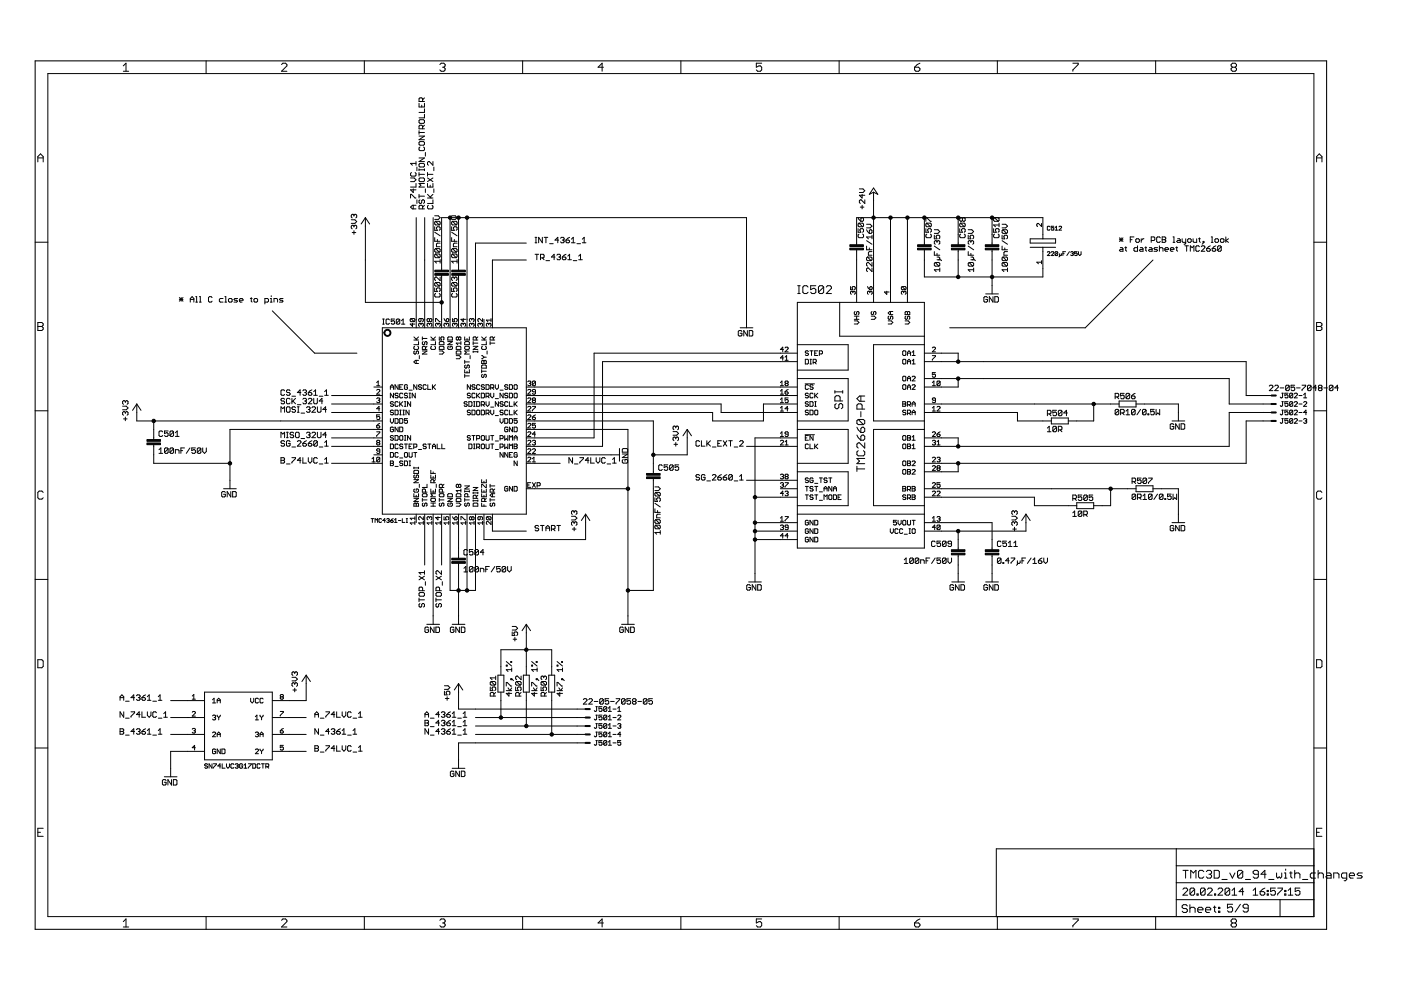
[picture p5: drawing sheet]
<svg xmlns="http://www.w3.org/2000/svg" width="420mm" height="297mm" viewBox="0 0 420 297" stroke-linecap="round" stroke-linejoin="round" font-family="sans-serif">
<g fill="none" stroke="#000" stroke-width=".3">
<path d="M37 19.7l.8-.8v2.5M61.8 18.2v3.9M84.4 19.3l.4-.4h.8l.4 .4v.4l-1.6 1.7h1.6M109.3 18.2v3.9M131.9 19.3l.4-.4h.8l.4 .4v.4l-.4 .5M156.7 18.2v3.9M204.2 18.2v3.9M228.4 18.9h-1.6v1.3l.8-.5h.4l.4 .5v.8l-.4 .4h-.8l-.4-.4M251.7 18.2v3.9M275.9 18.9l-.8 .4-.8 .9M299.1 18.2v3.9M321.8 18.9h1.5v.4l-1.5 1.7v.4"/>
<path d="M346.6 18.2v3.9M14.4 22.1h379.6v252.6h-379.6zM37 21.4h1.6M125.7 31v1.1h1.6v-1.1M125.7 39.2v1M125.7 39.7h1.6M125.9 35.9h1.1l.3 .3v.5l-.3 .3h-1.1l-.2-.3v-.5zM126.5 31.5v.6M126.7 30.4v-.8l-.2-.3h-.6l-.2 .3v.8h1.6M126.7 38.6v-.8l-.2-.3h-.6l-.2 .3v.8h1.6M127.3 32.6v1.1h-1.6M127.3 34.2v1.1h-1.6"/>
<path d="M127.3 37.5l-.6 .6M127.3 29.3l-.6 .6M132.7 20.2h.4M133.1 20.2l.4 .4v.4l-.4 .4h-.8l-.4-.4M181 20.2h-1.6l1.2-1.3v2.5M274.3 20.2h1.2l.4 .4v.4l-.4 .4h-.8l-.4-.4zM369.6 20.2l-.4 .4v.4l.4 .4h.8l.4-.4v-.4l-.4-.4M369.6 20.2l-.4-.5v-.4l.4-.4h.8l.4 .4v.4l-.4 .5M369.6 20.2h.8M11.3 48.5v-1.6l.8-.8 .9 .8v1.6M11.3 47.3h1.7M123.1 59.4v-1.1h.3l1.1 1.1h.3"/>
<path d="M123.1 53.3h1.1l.6 .6-.6 .5h-1.1M123.4 51.7l-.3 .3v.5l.3 .3h1.1l.3-.3v-.5l-.3-.3M123.9 56.6v1.1l-.8-.8h1.7M124.8 55v1.1h-1.7M124.8 48.4v1.1M124.8 49h-1.7l.6 .5M125 50.1v1.1M125 59.9v1.1M125.7 53.6l.2-.3h1.1l.3 .3v.6l-.3 .2h-1.1l-.2-.2zM125.7 50.6v.6M125.7 51.7v1.1M125.7 58.3v1.1"/>
<path d="M125.7 52.3h1.6M125.7 47.3h1.6l-1.6 1.1h1.6M125.7 58.8h1.6M125.7 50.9h1.6M125.7 40.8h1.6l-1.6 1.1h1.6M125.9 59.9l-.2 .3v.5l.2 .3 .6-.3v-.5l.2-.3 .6 .3v.5l-.3 .3M125.9 42.4h1.1l.3 .3v.5l-.3 .3h-1.1l-.2-.3v-.5zM125.9 44.1l-.2 .2v.6l.2 .2h1.1l.3-.2v-.6l-.3-.2M125.9 49h1.1l.3 .3v.5l-.3 .3h-1.1l-.2-.3v-.5zM127.3 50.6v.6M127.3 55h-1.6l.5 .5-.5 .6h1.6M127.6 45.7v1.1"/>
<path d="M127.6 56.6v1.1M128.2 59.4h1.6M128.2 55v1.1h1.6v-1.1M128.2 51.7v1.1M128.2 58.3l1.1 1.1M128.2 53.3l1.6 1.1M128.2 52.3h1.6M129 55.5v.6M129.8 48.4v1.1l-1-1.1-.6 .3v.6l.3 .2M129.8 59.9v1.1h-1.6M129.8 58.3l-.8 .8M129.8 53.3l-1.6 1.1"/>
<path d="M130.1 50.1v1.1M130.1 56.6v1.1M257.7 56.6h1.1l.6 .6-.6 .5h-1.1M258.6 58.3v1.1l-.9-.9h1.7M259.4 59.9v1.1l-1.1-1.1-.6 .3v.5l.3 .3M262 57.6v33M262 56.3l1.2 2-1.2-.7-1.3 .7zM394.8 48.5v-1.6l.8-.8 .9 .8v1.6M394.8 47.3h1.7M10.5 72.6h3.9M105.3 65.9h1.1l.6 .5-.6 .6h-1.1M105.6 69.7h1.1"/>
<path d="M106.2 64.5v.3M106.2 67.8v.3M106.2 69.2v1M106.2 67.8l-.3-.3-.6 .3v.5l.3 .3M106.2 64.5l-.3-.3-.6 .3v.5l.3 .3M106.2 67.8l.2-.3 .6 .3v.5l-.3 .3M106.2 64.5l.2-.3 .6 .3v.5l-.3 .3M109.6 65.2v25.4h22.8M109.6 65.2l1.2 1.9M109.6 65.2l-1.3 1.9M123.9 61.5v1.1M124.8 61.5h-1.1l-.6 .6 .6 .5h1.1"/>
<path d="M124.8 65.2v33.1M126.7 62.6v-.8l-.2-.3h-.6l-.2 .3v.8h1.6M127.3 61.5l-.6 .6M127.4 65.2v33.1M128.5 61.5l-.3 .3v.5l.3 .3h1.1l.2-.3v-.5l-.2-.3M129.9 65.2v33.1M130.4 71.2v1.1h1.6M130.4 68v1h.8l-.3-.5 .3-.5h.5l.3 .2v.6l-.3 .2M130.4 69.6l1.6 1.1M130.4 64.7h1l.6 .5-.6 .6h-1M130.6 74.5h1.1l.3 .3v.5l-.3 .3M130.6 66.3h1.1l.3 .3v.5l-.3 .3"/>
<path d="M130.6 76.1h1.1l.3 .3v.6l-.3 .2M130.6 76.1l-.2 .3v.6l.2 .2h1.1M130.6 66.3l-.2 .3v.5l.2 .3h1.1M130.6 74.5l-.2 .3v.5l.2 .3h1.1M130.6 76.1l1.1 1.1M130.6 74.5l1.1 1.1M130.6 66.3l1.1 1.1M131.2 71.8v.5M132 78.3h-1.6l.5 .6M132 77.8v1.1M132 72.9h-.8l-.3 .3v.8h1.1M135 65.2v33.1"/>
<path d="M135.4 71.2v1.1h1.7M135.4 68v1h.8l-.2-.5 .2-.5h.6l.3 .2v.6l-.3 .2M135.4 64.7h1.1l.6 .5-.6 .6h-1.1M135.4 69.6l1.7 1.1M135.7 74.5h1.1l.3 .3v.5l-.3 .3M135.7 76.1l-.3 .3v.6l.3 .2h1.1M135.7 76.1h1.1l.3 .3v.6l-.3 .2M135.7 74.5l-.3 .3v.5l.3 .3h1.1M135.7 66.3l-.3 .3v.5l.3 .3h1.1M135.7 66.3h1.1l.3 .3v.5l-.3 .3M135.7 76.1l1.1 1.1M135.7 74.5l1.1 1.1"/>
<path d="M135.7 66.3l1.1 1.1M136.2 71.8v.5M137.1 78.3h-1.7l.6 .6M137.1 72.9h-.9l-.2 .3v.8h1.1M137.1 77.8v1.1M137.5 65.2v15.8M140.1 65.2v33.1M157.8 77.9h-10.1v20.4M157.8 72.9h-15.2v25.4M160.5 76.2h1M160.5 72.8h.5M160.5 71.1h.5"/>
<path d="M160.7 71.1v1.7M161 76.2v1.7M162.1 77.3h.8l.3-.3v-.5l-.3-.3h-.8v1.7M162.6 77.3l.6 .6M162.6 71.1v1.7l-1.1-1.7v1.7M163.2 71.1h1.1M163.7 78.1h1.1M163.7 71.1v1.7M164.8 73h1.1M166.5 77h-1.1l.8-.8v1.7M167 76.5l.3-.3h.5l.3 .3-.3 .5M167.6 77h.2"/>
<path d="M167.6 72h-1.1l.8-.9v1.7M167.8 77l.3 .3-.3 .6h-.5l-.3-.3M168.1 71.4l.3-.3h.5l.3 .3-.3 .6M168.6 77h.9l.2 .6-.2 .3h-.6l-.3-.3zM168.6 72h.3M168.9 72l.3 .2-.3 .6h-.5l-.3-.3M169.7 76.2l-1.1 .8M169.7 72h.8l.3 .5-.3 .3h-.5l-.3-.3zM170.3 77.9h1.1M170.3 76.8l.5-.6v1.7M170.8 71.1l-1.1 .9M171.4 71.7l.5-.6v1.7"/>
<path d="M171.4 72.8h1.1M171.9 78.1h1.1M173 73h1.1M173.5 76.8l.6-.6v1.7M173.5 77.9h1.1M174.6 71.7l.6-.6v1.7M174.6 72.8h1.1M256.9 74.9v15.7M257.3 68.5v1.1h.9l-.3-.5 .3-.6h.5l.3 .3v.5l-.3 .3M257.3 65.3l.9 1M257.6 66.9l1.1 1.1M257.6 66.9l-.3 .3v.5l.3 .3h1.1"/>
<path d="M257.6 70.2l-.3 .2v.6l.3 .2h1.1l.3-.2v-.6l-.3-.2M257.6 66.9h1.1l.3 .3v.5l-.3 .3M258 62.1h1.1M258.4 65.3l-.2 .2v.8M258.6 61.5v1.1M258.7 65.3l.3 .2v.6l-.3 .2h-.5M259.9 73.8v1.1h1.6M259.9 72.1l1.6 1.1M259.9 68.9l.8 1.1M259.9 67.2h1.1l.5 .6-.5 .5h-1.1M260.2 77h1l.3 .3v.6l-.3 .2M260.2 77l-.3 .3v.6l.3 .2h1"/>
<path d="M260.2 77l1 1.1M260.7 74.3v.6M261 68.9l.5 .2v.6l-.3 .3h-.5v-.9zM261.5 71h-1.6l.5 .6M261.5 70.5v1.1M261.5 78.7v1.1l-1.1-1.1-.5 .3v.5l.3 .3M261.5 75.4h-.8l-.3 .3v.8h1.1M267.1 65.2v25.4M272.1 65.2v25.4M277.2 65.2v8.2M277.7 68.5v1.1h.8l-.3-.5 .3-.6h.5l.3 .3v.5l-.3 .3M277.7 65.3v1"/>
<path d="M277.9 66.9l1.1 1.1M277.9 70.2l-.2 .2v.6l.2 .2h1.1l.3-.2v-.6l-.3-.2M277.9 66.9l-.2 .3v.5l.2 .3h1.1M277.9 65.3l1.1 1h.3M277.9 66.9h1.1l.3 .3v.5l-.3 .3M280.2 70.5v1.1h.8l-.2-.6 .2-.5h.6l.2 .3v.5l-.2 .3M280.2 75.4v1.1h1.6M280.2 68.9h1.1l.5 .5-.5 .6h-1.1M280.2 73.8l1.6 1.1M280.5 78.7h1.1l.2 .3v.5l-.2 .3M280.5 78.7l-.3 .3v.5l.3 .3h1.1M280.5 78.7l1.1 1.1"/>
<path d="M281 72.4l-.2-.3-.6 .3v.6l.3 .2M281 72.4l.3-.3 .5 .3v.6l-.2 .2M281 77h.6l.2 .3-.2 .6M281 72.4v.3M281 75.9v.6M281 77.9h1.1l.3 .2M287.4 65.2v8.2M287.4 74.9v8.1M287.8 68.5v1.1h.8l-.2-.5 .2-.6h.6l.3 .3v.5l-.3 .3M288.1 66.9l1.1 1.1M288.1 66.9l-.3 .3v.5l.3 .3h1.1M288.1 65.3l-.3 .2v.6l.3 .2 .5-.2"/>
<path d="M288.1 70.2l-.3 .2v.6l.3 .2h1.1l.3-.2v-.6l-.3-.2M288.1 66.9h1.1l.3 .3v.5l-.3 .3M288.4 65.3l.2 .2M288.6 65.5v.6M288.9 65.3l-.3 .2M289.2 65.3l.3 .2v.6l-.3 .2-.6-.2M290.4 70.5v1.1h.8l-.3-.6 .3-.5h.5l.3 .3v.5l-.3 .3M290.4 75.4v1.1h1.6M290.4 68.9h1l.6 .5-.6 .6h-1M290.4 73.8l1.6 1.1M290.6 78.7l-.2 .3v.5l.2 .3h1.1M290.6 78.7h1.1l.3 .3v.5l-.3 .3"/>
<path d="M290.6 78.7l1.1 1.1M291.2 72.4l-.3-.3-.5 .3v.6l.2 .2M291.2 72.4l.2-.3 .6 .3v.6l-.3 .2M291.2 77h.5l.3 .3-.3 .6M291.2 77.9h1.1l.2 .2M291.2 72.4v.3M291.2 75.9v.6M297.5 65.2v8.2M297.5 74.9v13.2M298 65.5l.3-.2 1 1h-1l-.3-.2zM298 68.5v1.1h.8l-.3-.5 .3-.6h.5l.3 .3v.5l-.3 .3M298.3 70.2l-.3 .2v.6l.3 .2h1l.3-.2v-.6l-.3-.2"/>
<path d="M299.3 65.3l.3 .2v.6l-.3 .2M299.6 67.4h-1.6l.5 .6M299.6 66.9v1.1M300.5 70.5v1.1h.8l-.2-.6 .2-.5h.6l.3 .3v.5l-.3 .3M300.5 73.8v1.1h1.7M300.5 67.2h1.1l.6 .6-.6 .5h-1.1M300.5 72.1l1.7 1.1M300.8 78.7h1.1l.3 .3v.5l-.3 .3M300.8 77l-.3 .3v.6l.3 .2h1.1M300.8 77h1.1l.3 .3v.6l-.3 .2M300.8 68.9l-.3 .2v.6l.3 .3h1.1M300.8 68.9h1.1l.3 .2v.6l-.3 .3"/>
<path d="M300.8 78.7l-.3 .3v.5l.3 .3h1.1M300.8 78.7l1.1 1.1M300.8 77l1.1 1.1M300.8 68.9l1.1 1.1M301.3 74.3v.6M302.2 75.4h-.9l-.2 .3v.8h1.1M308.9 71.6h7.7v1.3h-7.7zM308.9 74.1h7.7M312.4 67v.9l-1-.9-.5 .2 .3 .7M312.4 78.6h-1.5l.5 .5M312.4 78.1v1M312.8 71.6v-6.4h-55.9v8.2"/>
<path d="M312.8 74.1v8.9h-35.6v-8.1M314.1 75.6l.2-.2 .6 .2-.8 1h.8M314.9 68l-.2-.2-.6 .2v.8l.2 .2 .6-.2M315.3 75.6l.1-.2 .6 .2-.7 1h.7M316 67.8h-.7v.6l.3-.2 .4 .2-.2 .6-.5-.2M316.4 68.2l.4-.4v1.2M316.4 69h.8M317.2 75.6l-.2-.2-.6 .2v.8M317.2 75.6v.8l-.2 .2-.6-.2M317.2 75.6l-.8 .8M317.6 68l.2-.2 .6 .2-.8 1h.8M317.8 76v.8l-.2 .2"/>
<path d="M318.4 76l-.2 .6-.4-.2M318.8 76h.4M319.6 75.4h-.8v1.2M320.7 75.4l-.8 1.2M321.1 75.6l.6-.2 .2 .2-.2 .4M321.5 76h.2M321.7 76l.2 .2-.2 .4-.6-.2M323 75.4h-.7v.6l.4-.2 .3 .2-.1 .6-.6-.2M323.4 75.4v.8l.4 .4 .4-.4v-.8M335.7 71.3l1.1 1.1M335.7 71.8h1.1M336 74.2h.5l.3 .3v.8h-.8l-.3-.3 .3-.2h.8"/>
<path d="M336.2 71.3v1.1M336.8 71.3l-1.1 1.1M337.3 74.2h.6M337.6 74v1l.3 .3M339 71.8h.5M340.1 71h-1.1v1.6M340.9 71.6h.5l.3 .2v.6l-.3 .2h-.5l-.3-.2v-.6zM341.1 73.7v1.6h-.8l-.2-.3v-.5l.2-.3h.8M342 74.2h.5l.3 .3v.8h-.8l-.3-.3 .3-.2h.8M342.2 71.6v1M343.1 71.6l-.9 .5M343.3 74.2h.6"/>
<path d="M343.6 74v1l.3 .3M344.7 74.2h.5l.3 .3v.8h-.8l-.3-.3 .3-.2h.8M345.2 72.1h.9l.2-.3v-.5l-.2-.3h-.9v1.6M345.8 77.9l-20.3 20.4h-40.7M347.2 74.2h-.9l-.2 .3 .2 .3h.6l.3 .2-.3 .3h-.8M347.7 74.5l.3-.3h.5l.3 .3v.8M347.7 73.7v1.6M348 71.3l-.3-.3h-.5l-.3 .3v1.1l.3 .2h.5l.3-.2M348.5 71.8h.8M348.5 71h.8l.3 .3-.3 .5 .3 .6-.3 .2h-.8zM349.3 74.8h1.1l-.2-.6h-.6l-.3 .3v.5l.3 .3h.6M351 74.8h1.1l-.3-.6h-.6l-.2 .3v.5l.2 .3h.6"/>
<path d="M351.8 71h.3v1.6M351.8 72.6h.5M352.6 74.2h.6M352.9 74v1l.3 .3M353.2 71.6h.5l.3 .2v.8h-.8l-.3-.2 .3-.3h.8M354.5 71.6v.8l.3 .2h.8M355.3 73.7h1.1M355.6 71.6v1.3l-.5 .3M355.9 73.7v1.6M356.4 71.6h.6l.3 .2v.6l-.3 .2h-.6l-.2-.2v-.6zM357 75.3v-1.6l.5 .5 .6-.5v1.6M357.8 71.6v.8l.3 .2h.8v-1"/>
<path d="M359.4 71.6h.6M359.7 71.3v1.1l.3 .2M359.7 74l-.3-.3h-.5l-.3 .3v1l.3 .3h.5l.3-.3M360.3 74l.2-.3h.6l.2 .3v.2l-1 1.1h1M360.8 72.4h.3v.2h-.3zM361.1 72.6l-.6 .6M361.9 74.5h.8l.3 .5-.3 .3h-.5l-.3-.3zM363 73.7l-1.1 .8M363.3 71h.2v1.6M363.3 72.6h.5M363.5 74.5h.8l.3 .5-.3 .3h-.5l-.3-.3zM364.3 71.8l.3-.2h.6l.2 .2v.6l-.2 .2h-.6l-.3-.2z"/>
<path d="M364.6 73.7l-1.1 .8M366.2 71.6h.6l.3 .2v.6l-.3 .2h-.6l-.2-.2v-.6zM366.2 74v1l-.2 .3h-.6l-.2-.3M366.2 74l-.2-.3h-.6l-.2 .3v1M366.2 74l-1 1M367.6 71v1.6M368.4 71.6l-.8 .5 .8 .5M394 72.6h3.8M11.3 96.7h1.3l.4 .4v.4l-.4 .4 .4 .4v.4l-.4 .4h-1.3zM11.3 97.9h1.3M53.8 89.2l1.1 1.1M53.8 89.7h1.1"/>
<path d="M54.3 89.2v1.1M54.9 89.2l-1.1 1.1M57.1 89.7h1M57.1 90.6v-1.1l.5-.6 .5 .6v1.1M58.7 88.9h.3v1.7M58.7 90.6h.5M59.8 88.9h.3v1.7M59.8 90.6h.5M63.6 89.2l-.3-.3h-.5l-.3 .3v1.1l.3 .3h.5l.3-.3M66.9 89.5h-.8l-.3 .2v.6l.3 .3h.8M67.4 88.9h.3v1.7M67.4 90.6h.6"/>
<path d="M68.5 89.7l.3-.2h.5l.3 .2v.6l-.3 .3h-.5l-.3-.3zM71.2 89.5h-.8l-.2 .2 1 .6-.2 .3h-.8M71.8 90h1.1l-.3-.5h-.5l-.3 .2v.6l.3 .3h.5M75.1 89.5h.5M75.4 89.2v1.1l.2 .3M76.2 89.7l.2-.2h.6l.3 .2v.6l-.3 .3h-.6l-.2-.3zM79.4 90.6h.8l.3-.3v-.6l-.3-.2h-.8v1.6M81.1 90.6h.5M81.1 89.5h.2v1.1M81.3 88.6v.3M81.7 93.2l12.7 12.7h12.6M82.2 90.6v-1.1h.8l.2 .2v.9"/>
<path d="M84.9 89.5h-.8l-.3 .2 .3 .3h.5l.3 .3-.3 .3h-.8M114.7 98.3h43.1v55.8h-43.1zM114.7 97.2h.6M114.7 95.6h.6M115 95.6v1.6M116.8 95.9l-.3-.3h-.5l-.2 .3v1l.2 .3h.5l.3-.3M118.3 95.6h-1v.8l.5-.3 .5 .3v.5l-.2 .3h-.5l-.3-.3M119.9 95.9v1l-.3 .3h-.5l-.2-.3M119.9 95.9l-.3-.3h-.5l-.2 .3v1M119.9 95.9l-1 1M120.4 97.2h1M120.4 96.1l.5-.5v1.6"/>
<path d="M123.3 95.5l-.3 .2 .3 .7h.9M123.3 95.5h.9l.2 .2-.2 .7M123.3 95.5l.9 .9M123.7 96.9v.9l-.7-.7h1.4M126.3 95.5v.7l-.3 .2-.4-.2 .2-.7h.9l.3 .2-.3 .7M126.3 97.1l-.3-.2-.4 .2 .2 .7M126.3 97.1l.2-.2 .5 .2-.3 .7M126.3 97.1v.3M128.8 95.7l-.2-.2-.5 .2v.5l.2 .2 .5-.2M128.8 95.7l.2-.2 .5 .2-.2 .7-.5-.2M128.8 97.1l-.2-.2-.5 .2v.5l.2 .2M128.8 97.1l.2-.2 .5 .2-.2 .7"/>
<path d="M128.8 95.7v.5M128.8 97.1v.3M130.4 86.3v1.1h.8l-.3-.6 .3-.5h.5l.3 .3v.5l-.3 .3M130.6 96.4v-.9l1.4 .9M130.6 84.7h1.1l.3 .2v.6l-.3 .2M130.6 87.9l-.2 .3v.6l.2 .2h1.1l.3-.2v-.6l-.3-.3M130.6 84.7l-.2 .2v.6l.2 .2h1.1M130.6 84.7l1.1 1M131.3 97.1l.3-.2 .4 .2-.2 .7M131.3 97.1l-.2-.2-.5 .2 .3 .7M131.3 97.1v.3M132 83v1.1l-1.1-1.1h-.3l-.2 .3v.5l.2 .3"/>
<path d="M132.4 81v-15.8h91.5v33.1M132.4 82.5v15.8M133.2 95.5l.7 .9M133.9 95.7l.4-.2 .3 .7-.7 .2zM133.9 97.1v.3M133.9 97.1l-.3-.2-.4 .2 .2 .7M133.9 97.1l.2-.2 .5 .2-.3 .7M135.4 86.3v1.1h.8l-.2-.6 .2-.5h.6l.3 .3v.5l-.3 .3M135.7 95.5v.9h.7l-.2-.5 .2-.4 .7 .2v.5l-.2 .2M135.7 84.7h1.1l.3 .2v.6l-.3 .2M135.7 87.9l-.3 .3v.6l.3 .2h1.1l.3-.2v-.6l-.3-.3M135.7 84.7l-.3 .2v.6l.3 .2h1.1"/>
<path d="M135.7 84.7l1.1 1M136.2 83.3l.3-.3 .6 .3v.5l-.3 .3M136.2 83.3l-.2-.3-.6 .3v.5l.3 .3M136.2 83.3v.3M136.4 97.1l-.2-.2-.5 .2 .2 .7M136.4 97.1l.2-.2 .5 .2v.5l-.2 .2M136.4 97.1v.3M137.5 82.5v15.8M138.9 97.1l-.2-.2-.5 .2 .3 .7M138.9 95.5v.9l-.7-.7h1.4M138.9 97.1l.3-.2 .4 .2-.2 .7M138.9 97.1v.3"/>
<path d="M141.5 95.7l-.3-.2-.4 .2 .2 .7M141.5 95.7l.2-.2 .5 .2-.3 .7M141.5 97.1l-.3-.2-.4 .2 .2 .7M141.5 97.1l.2-.2 .5 .2-.3 .7M141.5 95.7v.2M141.5 97.1v.3M144 97.1v.3M144 97.1l-.2-.2-.5 .2 .3 .7M144 97.1l.3-.2 .4 .2-.2 .7M144.7 95.5v.9l-.9-.9-.5 .2 .3 .7M145.1 95.7v2.6M146.6 97.1l-.3-.2-.4 .2 .2 .7"/>
<path d="M146.6 97.1l.2-.2 .5 .2-.3 .7M146.6 97.1v.3M147.3 95.5v.9M147.3 95.9h-1.4l.4 .5M222 98.3h3.8M222.5 99.4l-.3-.3h-.5l-.3 .3v1l.3 .3h.5l.3-.3v-.5h-.5M224.1 99.1v1.6l-1-1.6v1.6M224.7 99.1h.8l.3 .3v1l-.3 .3h-.8zM239.1 90.6h38.1v73.7h-38.1zM239.2 88h.8M239.2 85.6h.8M239.6 85.6v2.4"/>
<path d="M242.3 86l-.4-.4h-.7l-.4 .4v1.6l.4 .4h.7l.4-.4M244.7 85.6h-1.6v1.2l.8-.4h.4l.4 .4v.8l-.4 .4h-.8l-.4-.4M247 86v1.6l-.4 .4h-.7l-.5-.4M247 86l-.4-.4h-.7l-.5 .4v1.6M247 86l-1.6 1.6M247.8 86l.4-.4h.8l.3 .4v.4l-1.5 1.6h1.5M251.8 90.6v10.2h25.4M255.1 85.9v.9h.7l-.3-.4 .3-.5 .7 .2-.3 .7M255.8 87.5l-.3-.2-.4 .2 .2 .7M255.8 87.5l.2-.2 .5 .2-.3 .7M255.8 87.5v.3M256.2 96.2h.9l.5 .4-.5 .5h-.9"/>
<path d="M256.2 95.7h1.4M256.2 94.8h1.4M256.4 93.4l-.2 .2 .2 .7 .5-.2 .2-.7 .5 .2-.2 .7M256.9 94.8v.9M260.2 85.9l.7 .9M260.9 87.5l-.3-.2-.4 .2 .2 .7M260.9 87.5l.2-.2 .5 .2-.3 .7M260.9 86.1l.4-.2 .3 .7-.7 .2zM260.9 87.5v.3M261.3 94.8h.9l.5 .4-.5 .5h-.9M261.5 80.3v1.1l-1.1-1.1h-.2l-.3 .3v.5l.3 .3M261.5 93.4l-.2 .2 .2 .7 .5-.2 .2-.7 .5 .2-.3 .7"/>
<path d="M265.9 87.3v.9l-.7-.7h1.4M266.4 96.2h.9l.5 .4-.5 .5h-.9M266.6 94.8l-.2 .2 .2 .7 .5-.2 .2-.7 .5 .2-.3 .7M267.1 93.4v.9M267.8 93.4h-1l-.4 .4 .4 .5h1M270.6 85.9h.9l.2 .2-.2 .7M270.6 85.9l-.3 .7 .3 .2h.9M270.6 85.9l.9 .9M271 87.5l.3-.2 .4 .2-.2 .7M271 87.5l-.2-.2-.5 .2 .3 .7M271 87.5v.3M271.4 96.2h1l.4 .4-.4 .5h-1"/>
<path d="M271.7 93.4l.4 .2 .5-.2 .2 .2v.7h-1.4v-.7zM271.7 94.8l-.3 .2 .3 .7 .4-.2 .3-.7 .4 .2-.2 .7M272.1 93.6v.7M281.8 80.9h-1.6l.6 .5M281.8 80.3v1.1M292 80.9h-1.6l.5 .5M292 80.3v1.1M295.6 88.1h3.8M296.1 89.2l-.2-.3h-.6l-.2 .3v1.1l.2 .3h.6l.2-.3v-.6h-.5M297.8 88.9v1.7l-1.1-1.7v1.7M298.3 88.9h.8l.3 .3v1.1l-.3 .3h-.8zM302.2 80.9h-1.7l.6 .5"/>
<path d="M302.2 80.3v1.1M394.8 96.7h1.2l.5 .4v.4l-.5 .4 .5 .4v.4l-.5 .4h-1.2zM394.8 97.9h1.2M85.3 119.7l-.2-.3h-.6l-.2 .3 .2 .5h.6l.2 .3-.2 .5h-.6l-.2-.2M85.3 117.1l-.2-.2h-.6l-.2 .2v1.1l.2 .3h.6l.2-.3M87 117.1l-.3-.2h-.5l-.3 .5 .3 .3h.5l.3 .5-.3 .3h-.5l-.3-.3M87 119.7l-.3-.3h-.5l-.3 .3v1.1l.3 .2h.5l.3-.2M87.5 119.4v1.6M87.5 118.8h1.1M88.6 119.4l-1.1 1.1M90.3 117.7h-1.1l.8-.8v1.6M90.8 119.7l.3-.3h.5l.3 .3-.3 .5"/>
<path d="M90.8 117.1l.3-.2h.5l.3 .2-.3 .6M91.4 117.7h.2M91.6 117.7l.3 .2-.3 .6h-.5l-.3-.3M92.5 117.7h.8l.2 .5-.2 .3h-.6l-.2-.3zM92.5 119.7l.2-.3h.6l.2 .3v.2l-1 1.1h1M93.5 116.9l-1 .8M94.1 118.5h1.1M94.1 117.4l.5-.5v1.6M94.1 119.4v1.4l.3 .2h.5l.3-.2v-1.4M95.7 118.8h1.1M97.4 118.5h1M97.4 117.4l.5-.5v1.6"/>
<path d="M99.4 118.6h15.3M112.1 116h2.6M113 119.5l.7-.2 .2 .2-.2 .5M113 117l.2-.3 .7 .3v.2l-.9 1h.9M113 115.6h.9M113 114.7l.4-.5v1.4M113.4 120h.3M113.7 120l.2 .2-.2 .5-.7-.2M117.1 116h.9M117.1 116.7v-.9l.4-.5 .5 .5v.9M118 117.9v1.4l-.9-1.4v1.4M119.4 118.1l-.7-.2-.2 .4 .7 .3 .2 .4-.2 .3-.7-.3"/>
<path d="M119.4 115.3v1.4l-.9-1.4v1.4M119.9 116h.4M120.8 118.1l-.2-.2-.7 .2v.9l.2 .3 .7-.3M120.8 115.3h-.9v1.4h.9M122.2 115.5l-.2-.2-.7 .2v1l.7 .2 .2-.7h-.4M122.2 118.1l-.2-.2-.7 .2 .2 .5 .7 .2-.2 .5-.7-.3M122.7 119.3h.4M122.7 117.9h.4M122.7 116.9h.9M122.9 117.9v1.4M124.1 101.9h1.4M124.1 101l1 .9"/>
<path d="M124.4 105.2l-.3 .7 .5 .2 .2-.7 .5-.2 .2 .2-.2 .7M124.4 103.8l-.3 .2 .3 .7h.9l.2-.2-.2-.7M124.5 117.9v1.4l-.9-1.4v1.4M124.8 108v.9M125 115.3v1.4l-.9-1.4v1.4M125.5 102.4v.9h-1.4M125.5 108h-.9l-.5 .5 .5 .4h.9M125.5 101l-.7 .7M125.8 106.6v.9M126.4 115.5l-.2-.2-.7 .2 .2 .5 .7 .2-.2 .5-.7-.2M126.7 105.2h1.4l-1.4 .9h1.4M126.7 101v.9"/>
<path d="M126.7 101.5h1.4M126.9 102.4l-.2 .2 .2 .7 .5-.2 .2-.7 .5 .2-.3 .7M127.6 104.7v-.7l-.7-.2-.2 .2v.7h1.4M127.8 115.5l-.2-.2-.7 .2v1l.2 .2 .7-.2M128.1 103.8l-.5 .5M128.3 115.3v1.4h.9M129.2 101.9h1.4M129.2 101l.9 .9M129.4 103.8l-.2 .2 .2 .7h1l.2-.2-.2-.7M129.7 115.3v1.4M129.9 116l.7 .7M130.6 102.4v.9h-1.4"/>
<path d="M130.6 101l-.7 .7M130.6 115.3l-.9 .9M131.7 105.2h1l.4 .5-.4 .4h-1M131.7 102.6l.3-.2h.9l.2 .2v.7h-1.4zM131.7 101v.9h.7l-.2-.4 .2-.5 .7 .2-.2 .7M132 103.8h.9l.2 .2v.7h-1.4v-.7zM134.3 102.4h1.4l-1.4 .9h1.4M134.5 103.8l-.2 .2 .2 .7h.9l.3-.2-.3-.7h-.4v.5M134.5 101h.9l.3 .2v.7h-1.4v-.7zM136.8 106.6h1l.4 .5-.4 .4h-1M137.1 105.2h.9l.2 .2v.7h-1.4v-.7zM137.1 103.8h.9l.2 .2v.7h-1.4v-.7z"/>
<path d="M137.5 101.2l-.2-.2-.5 .2 .3 .7 .4-.2M137.5 101.2l.3-.2 .4 .2-.2 .7-.5-.2M137.5 101.2v.5M138.2 102.8h-1.4l.5 .5M138.2 102.4v.9M139.4 101v.9h1.4v-.9M139.4 102.6l.2-.2h.9l.3 .2v.7h-1.4zM139.4 110.8v.9h1.4v-.9M139.4 108v.9M139.4 112.2v.9M139.4 112.7h1.4M139.4 108.5h1.4"/>
<path d="M139.6 103.8h.9l.3 .7-.3 .2h-.9l-.2-.2zM139.6 109.4l-.2 .2 .2 .7 .5-.2 .2-.7 .5 .2-.3 .7M140.1 101.5v.4M140.1 111.3v.4M140.8 105.2h-1.4l.4 .5-.4 .4h1.4M141 106.6v.9M141.1 118.1l-.7-.2-.3 .4 .7 .3 .3 .4-.3 .3-.7-.3M141.1 115.3v1.4l-1-1.4v1.4M141.9 103.8h1.4l-1.4 .9h1.4M141.9 102.4v.9M141.9 105.2v.5M141.9 105.4h1.4"/>
<path d="M141.9 102.8h1.4M142.5 115.5l-.3-.2-.7 .2 .3 .5 .7 .2-.3 .5-.7-.2M142.5 118.1l-.3-.2-.7 .2v.9l.3 .3 .7-.3M142.8 101.9v-.7l-.7-.2-.2 .2v.7h1.4M142.9 117.9v1.4M143.2 118.6l.7 .7M143.3 101l-.5 .5M143.3 105.2v.5M143.9 115.5l-.3-.2-.7 .2v1l.3 .2 .7-.2M143.9 117.9l-1 .9M144.3 117.9h.8l.2 .2v.9l-.2 .3h-.8zM144.4 106.6l.7 .5"/>
<path d="M144.4 101.9h1.4M144.4 110.8v.9M144.4 111.3h1.4M144.4 101l1 .9M144.7 112.2l-.3 .2 .3 .7 .4-.2 .3-.7 .4 .2-.2 .7M144.7 103.8l-.3 .2 .3 .7h.9l.2-.2-.2-.7M144.7 108l.4 .2 .5-.2 .2 .2v.7h-1.4v-.7zM144.7 109.4h.9l.2 .2v.7h-1.4v-.7zM145.1 108.2v.7M145.1 107.1l-.7 .4M145.1 107.1h.7M145.3 115.5l-.2-.2-.8 .2 .3 .5 .7 .2-.2 .5-.8-.2"/>
<path d="M145.8 115.3h.7l.2 .2v1l-.2 .2h-.7zM145.8 118.8h.7l.2-.7-.2-.2h-.7v1.4M145.8 102.4v.9h-1.4M145.8 101l-.7 .7M146.1 105.2v.9M146.2 118.8l.5 .5M147 102.8h1.4M147 102.4v.9M147.2 116.2h.6l.3-.7-.3-.2h-.6v1.4M147.2 117.9v.9l.4 .5 .5-.5v-.9M147.6 116.2l.5 .5M147.9 101.9v-.7l-.7-.2-.2 .2v.7h1.4"/>
<path d="M148.4 101l-.5 .5M148.5 115.3v.9l.5 .5 .5-.5v-.9M148.5 119.5h1M150 116.9h.9M150.9 117.9v1.4l-.9-1.4v1.4M152.3 115.5l-.2-.2-.7 .2 .2 .5 .7 .2-.2 .5-.7-.2M152.3 118.1l-.2-.2-.7 .2 .2 .5 .7 .2-.2 .5-.7-.3M152.8 117.9h.7l.2 .2v.9l-.2 .3h-.7zM152.8 115.3h.7l.2 .2v1l-.2 .2h-.7zM154.2 115.5l.2-.2 .7 .2v1l-.2 .2-.7-.2zM154.4 117.9l.7 .2v.9l-.2 .3-.7-.3v-.9zM157.8 116h81.3"/>
<path d="M157.8 118.6h81.3M158.3 114.4l.7-.2 .2 .2-.2 .5M158.3 119.5l.2-.2 .7 .2-.9 1.2h.9M158.3 117l.2-.3 .7 .3v.2l-.9 1h.9M158.7 114.9h.3M159 114.9l.2 .2-.2 .5-.7-.2M159.9 120l-.2-.3 .2-.4 .7 .2-.2 .5M159.9 120l-.2 .2 .2 .5 .7-.2-.2-.5M159.9 120h.5M160.6 117.5h-.7l-.2-.3 .2-.5 .7 .3v.9l-.2 .3-.7-.3M160.6 114.4l-.2-.2-.7 .2v1M160.6 114.4v1l-.2 .2-.7-.2"/>
<path d="M160.6 114.4l-.9 1M234 115.6h1M234 114.7l.5-.5v1.4M234 117.2l.5-.5v1.5M234 119.7l.5-.4v1.4M234 118.2h1M235 104.8h-1l.7-.7v1.4M235 107.3h-1l.7-.7v1.4M235.4 117.5h.7l.3 .4-.7 .3zM235.4 104.3l.3-.2 .7 .2-1 1.2h1M235.4 107.1l.5-.5v1.4M235.4 108h1"/>
<path d="M235.7 114.9l-.3-.2 .3-.5 .7 .2-.3 .5M235.7 114.9l-.3 .2 .3 .5 .7-.2-.3-.5M235.7 114.9h.4M236.4 119.3h-1v.7l.5-.3 .5 .3-.3 .7-.7-.2M236.4 116.7l-1 .8M239.1 105.9h-60.9v25.4h-20.4M239.1 113.5h15.3v12.7h-15.3M239.1 108.4h-58.4v25.4h-22.9M239.1 103.3h15.3v7.6h-15.3M241.4 115.1h2.9M241.5 107.7h.7l.2 .2v1l-.2 .2h-.7zM242.4 105.4l-.7-.2-.2 .4 .7 .3 .2 .4-.2 .3-.7-.3"/>
<path d="M242.4 115.5l-.2-.2-.7 .2v1l.2 .2 .7-.2M242.4 118.1l-.7-.2-.2 .4 .7 .3 .2 .4-.2 .3-.7-.3M242.9 105.2h.9M242.9 107.7h.5M242.9 109.1h.5M243.1 107.7v1.4M243.4 105.2v1.4M243.8 118.1l-.2-.2-.7 .2v.9l.2 .3 .7-.3M243.8 115.5l-.7-.2-.2 .5 .7 .2 .2 .5-.2 .2-.7-.2M243.9 108.6h.7l.2-.7-.2-.2h-.7v1.4M244.3 105.9h.5M244.3 117.9v1.4"/>
<path d="M244.3 108.6l.5 .5M244.6 118.6l.7 .7M245.3 105.2h-1v1.4h1M245.3 117.9l-1 .9M245.7 106.1h.7l.3-.2-.3-.7h-.7v1.4M250.4 117.1v.8M250.4 117.5h2.3M252.7 117.1v.8M258.2 118.7v1.6M259.3 118.7h-1.5l-.8 .8 .8 .8h1.5M270.7 115.5l.3-.2 .7 .2v1l-.3 .2-.7-.2zM271 105.2l.7 .2v.9l-.3 .3-.7-.3v-.9z"/>
<path d="M271 107.7l.7 .2v1l-.3 .2-.7-.2v-1zM271 112.8l.7 .2v.9l-.3 .3-.7-.3v-.9zM272.1 105.9h1M272.1 116h1M272.1 106.6v-1l.5-.4 .5 .4v1M272.1 109.1v-.9l.5-.5 .5 .5v.9M272.1 114.2v-1l.5-.4 .5 .4v1M272.1 116.7v-.9l.5-.5 .5 .5v.9M272.1 113.5h1M272.1 108.4h1M273.5 113l.3-.2 .7 .2-1 1.2h1M273.5 115.5l.3-.2 .7 .2-1 1.2h1"/>
<path d="M273.5 108.2l.5-.5v1.4M273.5 106.6h1M273.5 105.6l.5-.4v1.4M273.5 109.1h1M277.2 105.9h10.2v2.5M277.2 113.5h91.4v7.6h12.7M277.2 108.4h96.5v10.2h7.6M277.2 103.3h-15.2v22.9h15.2M279.6 104.3l.2-.2 .7 .2-.9 1.2h.9M279.6 106.6h.9l-.9 1.4M279.6 114.7l.5-.5v1.4M279.6 115.6h.9"/>
<path d="M280.5 111.7h-.9v.7l.5-.3 .4 .3-.2 .7-.7-.3M280.5 120h-.7l-.2-.3 .2-.4 .7 .2v1l-.2 .2-.7-.2M281.9 114.4l-.2-.2-.7 .2v1M281.9 114.4v1l-.2 .2-.7-.2M281.9 114.4l-.9 1M287.4 113.5v2.5h-10.2M334.4 119h.8l.3-.3v-.5l-.3-.3h-.8v1.6M335 119l.5 .5M337.1 117.9h-1v.8l.8-.3 .2 .3v.6l-.2 .2h-.6l-.2-.2M338.8 118.2v1.1l-.3 .2h-.5l-.3-.2M338.8 118.2l-.3-.3h-.5l-.3 .3v1.1M338.8 118.2l-1.1 1.1"/>
<path d="M339.3 118.7h.8l.3 .6-.3 .2h-.5l-.3-.2zM340.4 117.9l-1.1 .8M380.7 115.7l.2-.2h.6l.2 .2v.3l-1 1.1h1M382.3 115.7l.3-.2h.5l.3 .2v.3l-1.1 1.1h1.1M383.9 116.3h1.1M384.4 117.9h.5M384.6 117.9v1.1l-.2 .3-.5-.3M386.3 117.9h-1v.7l.7-.3 .3 .7-.3 .3-.7-.3M386.7 115.7v1.1l-.3 .3h-.6l-.2-.3M386.7 115.7l-.3-.2h-.6l-.2 .2v1.1M386.7 115.7l-1.1 1.1M387.7 118.1v.9l-.2 .3-.7-.3"/>
<path d="M387.7 118.1l-.2-.2-.7 .2v.9M387.7 118.1l-.9 .9M388.2 118.1l.2-.2 .7 .2-.9 1.2h.9M388.3 115.5h-1.1v.8l.8-.3 .3 .3v.5l-.3 .3h-.5l-.3-.3M388.8 116.3h1.1M389.6 118.6h.9M390.5 115.5h1.1v.2l-1.1 1.1v.3M390.9 119.3h1M390.9 118.3l.5-.4v1.4M393.2 115.7v1.1l-.3 .3h-.5l-.3-.3M393.2 115.7l-.3-.2h-.5l-.3 .2v1.1M393.2 115.7l-1.1 1.1"/>
<path d="M394.8 116.3h-1.1l.9-.8v1.6M395.6 116.3l-.2 .2 .2 .6h.6l.3-.3-.3-.5M395.6 116.3l-.2-.3 .2-.5h.6l.3 .2-.3 .6M395.6 116.3h.6M397 116.3h1.1M399.8 115.7v1.1l-.3 .3h-.6l-.2-.3M399.8 115.7l-.3-.2h-.6l-.2 .2v1.1M399.8 115.7l-1.1 1.1M401.4 116.3h-1.1l.8-.8v1.6M10.5 123.1h3.9M36.8 121.8h1.1l.5 .5-.5 .5h-1.1M37 125.6h1.1"/>
<path d="M37.6 120.4v.2M37.6 123.7v.2M37.6 125v1.1M37.6 123.7l-.3-.3-.5 .3v.5l.2 .3M37.6 120.4l-.3-.3-.5 .3v.5l.2 .3M37.6 123.7l.3-.3 .5 .3v.5l-.3 .3M37.6 120.4l.3-.3 .5 .3v.5l-.3 .3M41 121.1v5.1h73.7M41 121.1l1.3 1.9M41 121.1l-1.2 1.9M46.1 133.3v5.6h22.9M46.1 126.2v5.6"/>
<path d="M47.7 134.8l.5-.5v1.6M47.7 135.9h1.1M48.8 129.5l-.3-.3h-.5l-.3 .3v1l.3 .3h.5l.3-.3M50.4 134.5l-.3-.2h-.5l-.3 .2v1.1M50.4 134.5v1.1l-.3 .3h-.5l-.3-.3M50.4 129.2h-1.1v.8l.6-.3 .5 .3v.5l-.3 .3h-.5l-.3-.3M50.4 134.5l-1.1 1.1M52 134.5v1.1l-.2 .3h-.6l-.2-.3M52 134.5l-.2-.2h-.6l-.2 .2v1.1M52 129.5l-.2-.3h-.6l-.2 .3v1M52 129.5v1l-.2 .3h-.6l-.2-.3M52 134.5l-1 1.1"/>
<path d="M52 129.5l-1 1M52.6 135.9v-1.1h.8l.3 .3v.8M52.6 130.8h1.1M52.6 129.7l.5-.5v1.6M54.3 135.1h.5M55.3 134.3h-1v1.6M57 134.3l-1.1 1.6M58.6 134.3h-1.1v.8l.6-.3 .5 .3v.5l-.3 .3h-.5l-.3-.3M60.2 134.5v1.1l-.2 .3h-.6l-.2-.3M60.2 134.5l-.2-.2h-.6l-.2 .2v1.1M60.2 134.5l-1 1.1M60.8 134.3v1l.5 .6 .6-.6v-1"/>
<path d="M84.3 137.2h.8l.2 .3-.2 .5 .2 .5-.2 .3h-.8zM84.3 123.6v-1.7l.5 .6 .5-.6v1.7M84.3 131.2v-1.6l.5 .5 .5-.5v1.6M84.3 138h.8M85.3 132.4l-.2-.3h-.6l-.2 .3 .2 .5h.6l.2 .3-.2 .5h-.6l-.2-.2M85.9 131.2h.5M85.9 129.6h.5M85.9 139.1h1.1M86.2 121.9h.5l.3 .3v1.1l-.3 .3h-.5l-.3-.3v-1.1zM86.2 129.6v1.6M87 132.4l-.3-.3h-.5l-.3 .3v1.1l.3 .2h.5l.3-.2v-.6h-.6M87.5 137.2h1.1v.3l-1.1 1v.3"/>
<path d="M87.5 134h1.1M87.8 120.2l.8 .8M88.1 129.8l-.3-.2h-.5l-.3 .2 .3 .6h.5l.3 .2-.3 .6h-.5l-.3-.3M88.6 122.2l-.3-.3h-.5l-.3 .3 .3 .5h.5l.3 .3-.3 .6h-.5l-.3-.3M88.6 129.8l.3-.2h.6l.2 .2v1.1l-.2 .3h-.6l-.3-.3zM89.2 121.3h1.1M89.2 123.6h.5M89.2 121.9h.5M89.2 132.4l.3-.3h.5l.3 .3v.2l-1.1 1.1h1.1M89.5 121.9v1.7M90.3 138h-1.1l.8-.8v1.6M90.3 123.8h1.1"/>
<path d="M90.3 131.4h1.1M90.8 132.9h.8l.3 .6-.3 .2h-.5l-.3-.2zM90.8 137.2v1.6h1.1M91.4 120.2h.2M91.6 120.2l.3 .3-.3 .5h-.5l-.3-.2M91.9 122.2l.3-.3h.5l.3 .3-.3 .5M91.9 132.1l-1.1 .8M91.9 129.8l.3-.2h.5l.3 .2-.3 .6M92.5 130.4h.2M92.5 122.7h.2M92.5 132.9h.8l.2 .6-.2 .2h-.6l-.2-.2zM92.5 137.2v1.1l.5 .5 .5-.5v-1.1"/>
<path d="M92.7 130.4l.3 .2-.3 .6h-.5l-.3-.3M92.7 122.7l.3 .3-.3 .6h-.5l-.3-.3M93.5 129.8l.3-.2h.6l.2 .2v.3l-1.1 1.1h1.1M93.5 122.2l.3-.3h.6l.2 .3v.3l-1.1 1.1h1.1M93.5 132.1l-1 .8M95.2 132.4v1.1l-.3 .2h-.5l-.3-.2M95.2 137.5l-.3-.3h-.5l-.3 .3v1l.3 .3h.5l.3-.3M95.2 132.4l-.3-.3h-.5l-.3 .3v1.1M95.2 132.4l-1.1 1.1M95.2 121.9v1.4l.3 .3h.5l.3-.3v-1.4M95.2 129.6v1.3l.3 .3h.5l.3-.3v-1.3M95.7 134h1.1"/>
<path d="M95.7 139.1h1.1M96.8 120.2h-1.1l.8-.8v1.6M97.4 138.8h1M97.4 132.6l.5-.5v1.6M97.4 137.7l.5-.5v1.6M97.4 133.7h1M97.9 130.4h-1.1l.8-.8v1.6M97.9 122.7h-1.1l.8-.8v1.7M99.4 121.1h15.3M99.4 123.6h15.3M99.4 131.3h15.3M99.4 138.9h15.3"/>
<path d="M99.4 133.8h15.3M111.6 138.5h.9M111.6 137.5l.4-.4v1.4M112.1 136.3h2.6M113 127.6h.7l.2 .5-.7 .2zM113 129.4h.9l-.9 1.4M113.2 132.7l-.2-.3 .2-.4 .7 .2-.2 .5M113.2 132.7h.5M113.2 132.7l-.2 .2 .2 .5 .7-.3-.2-.4M113.9 122.5h-.9l.7-.7v1.4M113.9 124.4h-.9v.7l.7-.3 .2 .7-.2 .3-.7-.3M113.9 137.3v.9l-.2 .3-.7-.3"/>
<path d="M113.9 137.3l-.7-.2-.2 .2v.9M113.9 135.2h-.7l-.2-.2 .2-.5 .7 .2v1l-.2 .2-.7-.2M113.9 137.3l-.9 .9M113.9 126.9l-.9 .7M114.7 128.7h-45.7v17.8M117.1 138.2h.7l.2 .2-.2 .5 .2 .4-.2 .3h-.7zM117.1 138.9h.7M117.1 135.6h.7l.2 .3v.9l-.2 .2h-.7zM117.1 133.1h.7l.2 .2v1l-.2 .2h-.7zM117.1 125.5v.9l.4 .5 .5-.5v-.9M118 130.8l-.7-.2-.2 .4 .7 .3 .2 .4-.2 .3-.7-.3M118 120.6l-.2-.2-.7 .2 .2 .5 .7 .2-.2 .5-.7-.2"/>
<path d="M118 128.2l-.2-.2-.7 .2v1l.7 .2 .2-.7h-.5M118 123.2l-.2-.3-.7 .3 .2 .4 .7 .3-.2 .4-.7-.2M118.5 130.6h.7l.2 .2v.9l-.2 .3h-.7zM118.5 122.9h.7l.2 .3v.9l-.2 .2h-.7zM118.5 125.5h.7l.2 .2v.9l-.2 .3h-.7zM118.5 139.8h.9M119.4 135.9l-.2-.3-.7 .3v.9l.2 .2 .7-.2M119.4 133.3l-.2-.2-.7 .2v1l.2 .2 .7-.2M119.4 120.6l-.2-.2-.7 .2v1l.2 .2 .7-.2M119.4 128v1.4l-.9-1.4v1.4M119.9 128h.7l.2 .2v1l-.2 .2h-.7zM119.9 124.3h.4"/>
<path d="M119.9 122.9h.4M119.9 120.4v1.4M119.9 125.5h.7l.2 .2v.9l-.2 .3h-.7zM119.9 137.3h.9M120.1 130.6l.7 .2v.9l-.2 .3-.7-.3v-.9zM120.1 121.1l.7 .7M120.1 122.9v1.4M120.8 138.4l-.7-.2-.2 .4 .7 .3 .2 .4-.2 .3-.7-.3M120.8 133.3l-.7-.2-.2 .5 .7 .2 .2 .5-.2 .2-.7-.2M120.8 120.4l-.9 .9M120.8 124.3h.5M120.8 122.9h.5"/>
<path d="M121.1 122.9v1.4M121.3 132h.5M121.3 121.8h.5M121.3 120.4h.5M121.3 130.6h.5M121.3 138.2h.7l.2 .2v.9l-.2 .3h-.7zM121.3 135.9l.2-.3 .7 .3v.9l-.2 .2-.7-.2zM121.3 133.1h.9M121.5 120.4v1.4M121.5 130.6v1.4M121.8 133.1v1.4M122.2 125.5h-.9v.7l.5-.3 .4 .3-.2 .7-.7-.3"/>
<path d="M122.7 138.2h.4M122.7 139.6h.4M122.7 135.6v1.2l.2 .2 .7-.2v-1.2M122.7 133.8h.4M122.7 122.9v1.4l-.9-1.4v1.4M122.9 138.2v1.4M123.1 120.4v1.4l-.9-1.4v1.4M123.1 130.6v1.4l-.9-1.4v1.4M123.6 133.1h-.9v1.4h.9M124.1 134h.7l.2-.2-.2-.7h-.7v1.4M124.1 135.6h.9M124.5 135.6v1.4"/>
<path d="M125.5 134.7h.9M127.8 133.3l-.7-.2-.2 .5 .7 .2 .2 .5-.2 .2-.7-.2M128.3 133.1h.9M128.8 133.1v1.4M129.7 133.8h.9M129.7 134.5v-.9l.5-.5 .4 .5v.9M131.1 133.1v1.4h.9M132.5 133.1v1.4h.9M140.1 120.6l-.7-.2-.2 .5 .7 .2 .2 .5-.2 .2-.7-.2M140.6 120.4h.7l.2 .2v1l-.2 .2h-.7zM140.6 133.1h.7l.2 .2v1l-.2 .2h-.7zM141.1 130.8l-.7-.2-.3 .4 .7 .3 .3 .4-.3 .3-.7-.3"/>
<path d="M141.1 123.2l-.7-.3-.3 .5 .7 .2 .3 .5-.3 .2-.7-.2M141.5 122.9h.7l.3 .3v.9l-.3 .2h-.7zM141.5 130.6h1M142 121.8h.5M142 120.4h.5M142 133.1h.5M142 134.5h.5M142 130.6v1.4M142.2 120.4v1.4M142.2 133.1v1.4M142.9 123.2l.3-.3 .7 .3v.9l-.3 .2-.7-.2zM142.9 120.4h.7l.3 .2v1l-.3 .2h-.7z"/>
<path d="M142.9 131.5h.7l.3-.2-.3-.7h-.7v1.4M142.9 134h.7l.3-.2-.3-.7h-.7v1.4M143.4 134l.5 .5M144.3 130.8l.3-.2 .7 .2v.9l-.2 .3-.8-.3zM144.3 122.9h.8l.2 .3v.9l-.2 .2h-.8zM144.3 121.3h.8l.2-.7-.2-.2h-.8v1.4M144.6 133.1l.7 .2v1l-.2 .2-.8-.2v-1zM144.8 121.3l.5 .5M145.8 130.6v1.1l.2 .3 .7-.3v-1.1M145.8 123.9h.7l.2-.7-.2-.3h-.7v1.4M145.8 133.1v1.2l.2 .2 .7-.2v-1.2M145.8 120.4v.9l.4 .5 .5-.5v-.9"/>
<path d="M146.2 123.9l.5 .4M147.2 130.6h.9M147.2 133.1h.9M147.2 122.9v1l.4 .4 .5-.4v-1M147.2 122h.9M147.6 130.6v1.4M147.6 133.1v1.4M148.5 134.7h1M148.5 124.6h1M148.5 132.2h1M149.5 120.4v1.4l-1-1.4v1.4M150 131.5h.7l.2-.2-.2-.7h-.7v1.4"/>
<path d="M150 134h.7l.2-.2-.2-.7h-.7v1.4M150 125.5v.9l.4 .5 .5-.5v-.9M150.9 120.6l-.2-.2-.7 .2 .2 .5 .7 .2-.2 .5-.7-.2M150.9 123.2l-.2-.3-.7 .3 .2 .4 .7 .3-.2 .4-.7-.2M150.9 135.6v1.4l-.9-1.4v1.4M151.4 125.5h.7l.2 .2v.9l-.2 .3h-.7zM151.4 130.6v1.4l.4-.5 .5 .5v-1.4M151.4 133.1v1.4l.4-.5 .5 .5v-1.4M152.3 128.2l-.2-.2-.7 .2v1l.7 .2 .2-.7h-.5M152.3 123.2l-.2-.3-.7 .3v.9l.2 .2 .7-.2M152.3 120.6l-.2-.2-.7 .2v1l.2 .2 .7-.2M152.3 135.6v1.4l-.9-1.4v1.4"/>
<path d="M152.8 122.9v1.4h.9M152.8 120.4v1.4h.9M152.8 134.5v-1.4l.4 .5 .5-.5v1.4M152.8 125.5h.7l.2 .2v.9l-.2 .3h-.7zM152.8 132v-1.4l.4 .4 .5-.4v1.4M152.8 136.3h.4M153.7 135.6h-.9v1.4h.9M153.7 128v1.4l-.9-1.4v1.4M154.2 128h.7l.2 .2v1l-.2 .2h-.7zM154.2 120.4v1.4M154.2 122.9v1.4M154.2 132v-1l.4-.4 .5 .4v1"/>
<path d="M154.2 133.1h.7l.2 .2-.2 .5 .2 .5-.2 .2h-.7zM154.2 131.3h.9M154.2 133.8h.7M154.4 121.1l.7 .7M154.4 123.6l.7 .7M155.1 125.5h-.9v.7l.7-.3 .2 .7-.2 .3-.7-.3M155.1 135.9l-.2-.3-.7 .3v.9l.2 .2 .7-.2v-.5h-.5M155.1 138.2v1.4l-.9-1.4v1.4M155.1 120.4l-.9 .9M155.1 122.9l-.9 1M157.8 121.1h58.5v2.5h22.8M157.8 138.9h10.2"/>
<path d="M157.8 128.7h30.5v58.4M157.8 136.3h28M157.8 126.2h38.1v15.7M158.3 132.2l.2-.2 .7 .2-.9 1.2h.9M158.3 124.6l.2-.2 .7 .2-.9 1.2h.9M158.3 129.7l.2-.3 .7 .3-.9 1.1h.9M158.3 122l.2-.2 .7 .2-.9 1.2h.9M158.3 137.3l.2-.2 .7 .2-.9 1.2h.9M158.3 134.7l.2-.2 .7 .2-.9 1.2h.9M158.3 127.1l.2-.2 .7 .2-.9 1.2h.9M159.7 132.2l.7-.2 .2 .2-.2 .5M159.7 125.1h.7l.2 .4-.7 .3z"/>
<path d="M159.7 121.8h.9l-.9 1.4M159.7 138.5h.9M159.7 134.7l.2-.2 .7 .2-.9 1.2h.9M159.7 137.5l.4-.4v1.4M160.1 132.7h.3M160.4 132.7l.2 .2-.2 .5-.7-.3M160.6 126.9h-.9v.7l.4-.2 .5 .2-.2 .7-.7-.2M160.6 130.1h-.9l.7-.7v1.4M160.6 124.4l-.9 .7M171.7 137.2v1.6l-1.1-1.6v1.6M172.3 139.1h1M173.9 137.2h1.1v.3l-1.1 1v.3"/>
<path d="M176.6 138h-1.1l.8-.8v1.6M177.2 137.2v1.6h1M178.8 137.2v1.1l.5 .5 .6-.5v-1.1M181.5 137.5l-.2-.3h-.6l-.3 .3v1l.3 .3h.6l.2-.3M182.1 139.1h1.1M183.7 138.8h1.1M183.7 137.7l.6-.5v1.6M185.8 134.4v3.8M186.6 134.7l.3-.2h1.1l.2 .2v.8h-1.6zM186.6 136.1h1.6l-1.6 1.1h1.6M186.9 137.7l-.3 .3v.5l.3 .3h1.1l.2-.3v-.5l-.2-.3h-.6v.6M198.6 139.6l-.2-.3h-.6l-.3 .3v1.1l.3 .3h.6l.2-.3"/>
<path d="M200.3 139.3h-1.1v.8l.8-.2 .3 .2v.6l-.3 .3h-.5l-.3-.3M201.8 129.4h1.1l.6 .5-.6 .6h-1.1M201.9 139.6v1.1l-.3 .3h-.5l-.3-.3M201.9 139.6l-.3-.3h-.5l-.3 .3v1.1M201.9 139.6l-1.1 1.1M202.1 133.2h1.1M202.7 128l-.3-.3-.6 .3v.5l.3 .3M202.7 128l.2-.3 .6 .3v.5l-.3 .3M202.7 128v.3M202.7 131.3v.3M202.7 132.6v1.1M202.7 131.3l-.3-.3-.6 .3v.5l.3 .3"/>
<path d="M202.7 131.3l.2-.3 .6 .3v.5l-.3 .3M203.5 139.3h-1v.8l.8-.2 .2 .2v.6l-.2 .3h-.6l-.2-.3M206.1 128.7v7.6h-10.2M206.1 128.7l1.3 1.9M206.1 128.7l-1.3 1.9M209.8 132.4l-.3-.3h-.5l-.3 .3v1.1l.3 .2h.5l.3-.2M210.4 132.1v1.6h1M212 132.1v1.6M212.3 132.9l.8 .8M213.1 132.1l-1.1 1.1M213.6 134h1.1M215.3 132.9h.5"/>
<path d="M216.3 132.1h-1v1.6h1M216.9 132.1l1.1 1.6M218 132.1l-1.1 1.6M218.5 132.1h1.1M219.1 132.1v1.6M220.2 134h1.1M221.8 132.4l.3-.3h.5l.3 .3v.2l-1.1 1.1h1.1M223.9 133.8h15.2M234 132.2l.3-.2 .7 .2-1 1.2h1M234 120.7h1M234 123.2h1M234 122.3l.5-.5v1.4"/>
<path d="M234 129.9l.5-.5v1.4M234 130.8h1M235.4 132.4l.5-.4v1.4M235.4 133.4h1M236.4 122.5h-1l.7-.7v1.4M236.4 130.1h-.7l-.3-.2 .3-.5 .7 .3v.9l-.3 .2-.7-.2M239.1 121.1h-10.1v5.1h-15.3v-2.6h-55.9M239.1 131.3h-12.7v43.1M239.1 128.7h15.3v10.2h-15.3M241.4 130.3h2.9M241.5 131.3h.5M242.4 130.6h-.9v1.4h.9"/>
<path d="M242.4 120.6l-.7-.2-.2 .5 .7 .2 .2 .5-.2 .2-.7-.2M242.4 123.2l-.7-.3-.2 .5 .7 .2 .2 .5-.2 .2-.7-.2M242.4 133.3l-.2-.2-.7 .2v1l.2 .2 .7-.2M242.9 122.9h.7l.2 .3v.9l-.2 .2h-.7zM242.9 120.4h.7l.2 .2v1l-.2 .2h-.7zM242.9 133.1v1.4h.9M243.8 130.6v1.4l-.9-1.4v1.4M244.3 123.2l.3-.3 .7 .3v.9l-.3 .2-.7-.2zM244.3 121.8h.5M244.3 120.4h.5M244.3 133.1v1.4M244.6 120.4v1.4"/>
<path d="M244.6 133.8l.7 .7M245.3 133.1l-1 .9M250.8 121l-.4 .3v.8l.4 .4h.4l.4-.4v-.8l.3-.3h.4l.4 .3v.8l-.4 .4M251.9 120.2v-1.2l-.3-.4h-.8l-.4 .4v1.2h2.3M257 139.8v1.5M257 130.4l.4 .8 .8 .8M257 128.1l.4 .7 .8 .8M257.4 125.7l-.4 .4v.8l.4 .4h1.5M257.4 135.1l-.4 .4v.7l.4 .4h1.5l.4-.4v-.7l-.4-.4M257.4 125.7h1.5l.4 .4v.8l-.4 .4M257.4 125.7l1.5 1.6M258.2 123.4v1.5"/>
<path d="M258.6 122.6v-1.2l-.4-.3h-.8l-.4 .3v1.2h2.3M258.6 128.1h.3l.4 .4v.7l-.4 .4h-.7v-1.1zM258.6 130.4h.3l.4 .4v.8l-.4 .4h-.7v-1.2zM259.3 132.7v1.6l-1.5-1.6h-.4l-.4 .4v.8l.4 .4M259.3 137.4h-2.3l.8 .8-.8 .8h2.3M270.7 130.8l.3-.2 .7 .2v.9l-.3 .3-.7-.3zM270.7 121.1h.7M270.7 120.4h.7l.3 .2-.3 .5 .3 .5-.3 .2h-.7zM271 133.1l.7 .2v1l-.3 .2-.7-.2v-1zM271 138.2l.7 .2v.9l-.3 .3-.7-.3v-.9zM271.7 123.2l-.3-.3-.7 .3 .3 .4 .7 .3-.3 .4-.7-.2M272.1 138.2h.7l.3 .2-.3 .5 .3 .4-.3 .3h-.7z"/>
<path d="M272.1 130.6h.7l.3 .2-.3 .5 .3 .4-.3 .3h-.7zM272.1 123.9h.7l.3-.7-.3-.3h-.7v1.4M272.1 121.3h.7l.3-.7-.3-.2h-.7v1.4M272.1 133.1h.7l.3 .2-.3 .5 .3 .5-.3 .2h-.7zM272.1 131.3h.7M272.1 138.9h.7M272.1 133.8h.7M272.6 121.3l.5 .5M272.6 123.9l.5 .4M273.5 132h1M273.5 121.1h1M273.5 121.8v-.9l.5-.5 .5 .5v.9"/>
<path d="M273.5 124.3v-.9l.5-.5 .5 .5v.9M273.5 138.4l.3-.2 .7 .2-1 1.2h1M273.5 131l.5-.4v1.4M273.5 133.6l.5-.5v1.4M273.5 123.6h1M273.5 134.5h1M277.2 121.1h58.4M277.2 123.6h27.9v2.6h10.2M277.2 131.3h10.2v2.5M277.2 128.7h-15.2v22.9h15.2M279.6 132.2l.7-.2 .2 .2-.2 .5M279.6 129.7l.2-.3 .7 .3-.9 1.1h.9"/>
<path d="M279.6 137.3l.2-.2 .7 .2-.9 1.2h.9M279.6 139.8l.2-.2 .7 .2-.9 1.2h.9M279.6 122.3l.5-.5v1.4M279.6 123.2h.9M280.1 132.7h.2M280.3 132.7l.2 .2-.2 .5-.7-.3M281 130.1h.7l.2 .5-.7 .2zM281 122l.2-.2 .7 .2-.9 1.2h.9M281 137.3l.7-.2 .2 .2-.2 .5M281 133.4h.9M281 132.4l.5-.4v1.4M281.5 137.8h.2"/>
<path d="M281.7 137.8l.2 .2-.2 .5-.7-.3M281.9 129.4l-.9 .7M287.4 138.9v2.5h-10.2M314.1 124.1h.8l.3-.3v-.5l-.3-.3h-.8v1.6M314.1 128.3l.6-.5v1.6M314.1 129.4h1.1M314.7 124.1l.5 .5M315.3 125.3h5.1v1.8h-5.1zM316.8 128.1v1l-.2 .3h-.6l-.3-.3M316.8 123h-1.1v.8l.9-.3 .2 .3v.5l-.2 .3h-.6l-.3-.3M316.8 128.1l-.2-.3h-.6l-.3 .3v1M316.8 128.1l-1.1 1"/>
<path d="M317.4 128.9h.8l.3-.3v-.5l-.3-.3h-.8v1.6M317.9 128.9l.6 .5M318.5 123.3l-.3-.3h-.6l-.2 .3v1M318.5 123.3v1l-.3 .3h-.6l-.2-.3M318.5 123.3l-1.1 1M320.1 123.8h-1.1l.8-.8v1.6M328 121.1v5.1h-7.6M335.5 123v1.1l-.3 .2h-.5l-.3-.2M335.5 123l-.3-.3h-.5l-.3 .3v1.1M335.5 123l-1.1 1.1M335.6 120.2h5.1v1.8h-5.1zM336.1 123.8h.8l.2-.3v-.5l-.2-.3h-.8v1.6"/>
<path d="M336.6 123.8l.5 .5M337.7 124.3h1.1M337.7 123.2l.5-.5v1.6M340.4 123l-.3-.3h-.5l-.3 .3v1.1M340.4 123v1.1l-.3 .2h-.5l-.3-.2M340.4 123l-1.1 1.1M340.7 121.1h12.7v5.1M342.1 122.7l-1.1 1.6M343.7 123l-.3-.3h-.5l-.3 .3v1.1M343.7 123v1.1l-.3 .2h-.5l-.3-.2M343.7 123l-1.1 1.1M344.3 124.1h.2v.2h-.2z"/>
<path d="M346.2 122.7h-1.1v.8l.5-.3 .6 .3v.6l-.3 .2h-.6l-.2-.2M346.7 122.7v1.6l.5-.5 .6 .5v-1.6M351.5 126.2h3.8M352 127.3l-.3-.3h-.5l-.3 .3v1.1l.3 .3h.5l.3-.3v-.6h-.5M353.7 127v1.7l-1.1-1.7v1.7M354.2 127h.8l.3 .3v1.1l-.3 .3h-.8zM381.3 123.6h-12.7v10.2h-91.4M381.3 126.2h-7.6v12.7h-96.5M384.4 120.4h.5M384.4 122.9h.5M384.4 125.5h.5M384.6 120.4v1.2l-.2 .2-.5-.2"/>
<path d="M384.6 122.9v1.2l-.2 .2-.5-.2M384.6 125.5v1.1l-.2 .3-.5-.3M386.3 120.4h-1v.7l.7-.2 .3 .7-.3 .2-.7-.2M386.3 122.9h-1v.7l.7-.2 .3 .7-.3 .2-.7-.2M386.3 125.5h-1v.7l.7-.3 .3 .7-.3 .3-.7-.3M387.7 123.2l-.2-.3-.7 .3v.9M387.7 120.6v1l-.2 .2-.7-.2M387.7 123.2v.9l-.2 .2-.7-.2M387.7 125.7l-.9 .9M387.7 120.6l-.2-.2-.7 .2v1M387.7 125.7v.9l-.2 .3-.7-.3M387.7 125.7l-.2-.2-.7 .2v.9"/>
<path d="M387.7 120.6l-.9 1M387.7 123.2l-.9 .9M388.2 120.6l.2-.2 .7 .2-.9 1.2h.9M388.2 123.2l.2-.3 .7 .3-.9 1.1h.9M388.2 125.7l.2-.2 .7 .2-.9 1.2h.9M389.6 121.1h.9M389.6 123.6h.9M389.6 126.2h.9M390.9 120.6l.3-.2 .7 .2-1 1.2h1M390.9 125.7l.7-.2 .3 .2-.3 .5M391.4 126.2h.2M391.6 126.2l.3 .2-.3 .5-.7-.3"/>
<path d="M391.9 123.6h-1l.7-.7v1.4M394 123.1h3.8M13 147.6l-.4-.4h-.9l-.4 .4v1.6l.4 .4h.9l.4-.4M67.1 146.5h3.8M67.6 147.6l-.3-.3h-.5l-.3 .3v1.1l.3 .2h.5l.3-.2v-.6h-.6M69.2 147.3v1.6l-1.1-1.6v1.6M69.8 147.3h.8l.2 .3v1.1l-.2 .2h-.8zM111.3 155.4h.8M111.7 155.4v1.2M112.5 156.6v-1.2l.4 .4 .3-.4v1.2M114.4 155.6l-.2-.2-.6 .2v.8l.2 .2 .6-.2M115.6 156h-.8l.6-.6v1.2"/>
<path d="M116 155.6l.5-.2 .2 .2-.2 .4M116.4 156h.1M116.5 156l.2 .2-.2 .4-.5-.2M117.2 156h.5l.2 .4-.6 .2zM117.9 155.4l-.7 .6M118.3 156.6h.8M118.3 155.8l.4-.4v1.2M119.5 156h.7M120.6 155.4v1.2h.8M121.8 155.4h.4M121.8 156.6h.4M122 155.4v1.2"/>
<path d="M124.1 149.4h1.4l-1.4 .9h1.4M124.1 143.8h1.4l-1.4 .9h1.4M124.1 140.3h1.4M124.1 141.2l.3-.2h.9l.2 .2v.7h-1.4zM124.1 148v.9h1.4v-.9M124.1 151l.3-.2 .4 .2 .5-.2 .2 .2v.7h-1.4zM124.1 140v.5M124.4 142.4l-.3 .7 .5 .2 .2-.7 .5-.2 .2 .2-.2 .7M124.4 146.6l-.3 .2 .3 .7h.9l.2-.2-.2-.7h-.5v.4M124.4 154.9v.9M124.4 156.3v.9M124.4 156.7h-1.4l.5 .5"/>
<path d="M124.4 155.3h-1.4l.5 .5M124.8 148.4v.5M124.8 151v.7M124.8 154.1v2.6M125.5 140v.5M125.8 145.2v.9M126.7 148.2l.2-.2h.9l.3 .7-.3 .2h-.9zM126.7 149.4v.9M126.7 149.8h1.4M126.9 150.8l-.2 .2 .2 .7 .5-.2 .2-.7 .5 .2-.3 .7M127 154.9v.9l-1.2-.9-.2 .2 .2 .7M127 156.7h-1.4l.4 .5"/>
<path d="M127 156.3v.9M127.4 154.1v15.3M127.6 147.5v-.7l-.7-.2-.2 .2v.7h1.4M128.1 145.2v.9h-1.4M128.8 155.1l.2-.2 .5 .2-.2 .7M128.8 155.1l-.2-.2-.5 .2v.5l.2 .2M128.8 155.1v.2M129.2 149.6l.2-.2h1l.2 .7-.2 .2h-1zM129.2 142.4v.9h1.4v-.9M129.2 151.7h1.4M129.2 150.8h1.4M129.2 146.6v.9h1.4v-.9"/>
<path d="M129.2 141v.9h1.4M129.5 156.7h-1.4l.5 .5M129.5 156.3v.9M129.9 141.4v.5M129.9 142.8v.5M129.9 147v.5M129.9 150.8v.9M129.9 154.1v33M130.1 144.7v-.7l-.7-.2-.2 .2v.7h1.4M130.6 148h-1.4l.5 .4-.5 .5h1.4M130.6 143.8l-.5 .4M130.8 145.2v.9"/>
<path d="M131.3 154.9v.9l-.7-.7h1.4M131.7 148.2l.3-.2h.9l.2 .7-.2 .2h-.9zM131.7 149.8h1.4M131.7 149.4v.9M132 150.8l-.3 .2 .3 .7 .4-.2 .3-.7 .4 .2-.2 .7M132 156.3v.9M132 156.7h-1.4l.5 .5M132.4 154.1v15.3M132.7 146.1v-.7l-.7-.2-.3 .2v.7h1.4M132.7 147.5v-.7l-.7-.2-.3 .2v.7h1.4M133.1 145.2l-.4 .4M133.2 154.9v.9h.7l-.3-.5 .3-.4 .7 .2-.3 .7"/>
<path d="M134.3 149.4h1.4l-1.4 .9h1.4M134.3 148.2l.2-.2h.9l.3 .2v.7h-1.4zM134.5 150.8l-.2 .2 .2 .7h.9l.3-.7-.7-.2v.5M134.6 156.7h-1.4l.4 .5M134.6 156.3v.9M135 154.1v22.9h7.6v-22.9M135.7 154.9l.7 .9M136.4 155.1l.5-.2 .2 .2v.5l-.7 .2zM136.8 149.6l.3-.2h.9l.2 .2v.7h-1.4zM136.8 150.8h1l.4 .5-.4 .4h-1M136.8 148.2l.3-.2h.9l.2 .2v.7h-1.4zM137.1 156.7h-1.4l.5 .5"/>
<path d="M137.1 156.3v.9M137.5 145.4l-.2-.2-.5 .2 .3 .7 .4-.2M137.5 145.4l.3-.2 .4 .2-.2 .7-.5-.2M137.5 145.4v.5M137.5 154.1v13.2M138.2 147h-1.4l.5 .5M138.2 146.6v.9M138.2 155.8v-.9l1.4 .9M139.4 147.3h1.4M139.4 145.6h1.4l-1.4 1h1.4M139.4 149.8h1.4M139.4 147v.5"/>
<path d="M139.4 149.4v.9M139.6 150.8l-.2 .2 .2 .7 .5-.2 .2-.7 .5 .2-.3 .7M139.6 156.7h-1.4l.5 .5M139.6 156.3v.9M140.1 154.1v22.9M140.3 148.9v-.7l-.7-.2-.2 .2v.7h1.4M140.8 147v.5M141.5 155.1l-.3-.2-.4 .2 .2 .7 .5-.2M141.5 155.1l.2-.2 .5 .2-.3 .7-.4-.2M141.5 155.1v.5M141.9 146.1h1.4l-1.4 .9h1.4M141.9 151l.2-.2h1l.2 .2v.7h-1.4z"/>
<path d="M141.9 147.5v.5M141.9 149.8v.5M141.9 150.1h1.4M141.9 147.7h1.4M142.2 156.7h-1.4l.4 .5M142.2 156.3v.9M142.8 149.4v-.7l-.7-.3-.2 .3v.7h1.4M143.3 147.5v.5M143.3 149.8v.5M143.3 148.4l-.5 .5M144 154.9v.7l-.2 .2-.5-.2 .3-.7h.9l.2 .2-.2 .7M144.4 143.8v.9h1.4v-.9"/>
<path d="M144.4 150.8v.9h1.4M144.4 148v.9h1.4v-.9M144.4 146.6v.9h1.4v-.9M144.7 156.7h-1.4l.5 .5M144.7 156.3v.9M145.1 144.2v.5M145.1 147v.5M145.1 148.4v.5M145.1 151.3v.4M145.1 154.1v7.6h30.5v-7.6M145.4 150.3v-.7l-.7-.2-.3 .2v.7h1.4M145.8 145.2v.9l-1.1-.9h-.3v.9"/>
<path d="M145.8 149.4l-.4 .4M146.1 154.9l-.2 .7 .2 .2h.9M146.1 154.9h.9l.3 .2-.3 .7M146.1 154.9l.9 .9M147 145.2v.9M147 149.4v.9M147 149.8h1.4M147 145.6h1.4M147.2 150.8l-.2 .2 .2 .7 .5-.2 .2-.7 .5 .2-.3 .7M147.3 156.3v.9l-1-.9-.4 .2 .2 .7M147.7 154.1v5.1h10.1M147.7 148v.9"/>
<path d="M147.9 147.5v-.7l-.7-.2-.2 .2v.7h1.4M148.4 148h-1l-.4 .4 .4 .5h1M148.4 146.6l-.5 .4M152.3 146l-.2-.2-.7 .2v1l.7 .2 .2-.7h-.5M153.7 145.8v1.4l-.9-1.4v1.4M154.2 145.8h.7l.2 .2v1l-.2 .2h-.7zM157.8 146.5h30.5M158.3 145.4h.4M159.2 144.7h-.9v1.4h.9M159.7 144.7l.9 1.4M160.6 144.7l-.9 1.4M161.1 145.6h.7l.2-.2-.2-.7h-.7v1.4"/>
<path d="M161.5 157.8l-.2-.3h-.6l-.2 .3 .2 .5h.6l.2 .3-.2 .5h-.6l-.2-.2M162.1 157.5h1.1M162.6 157.5v1.6M163.7 158.3h1.1M163.7 159.1v-1.1l.6-.5 .5 .5v1.1M165.4 158.6h.8l.3-.3v-.5l-.3-.3h-.8v1.6M165.9 158.6l.6 .5M167 157.5h1.1M167.6 157.5v1.6M171.4 154.7h1.1l.5 .6-.5 .6h-1.1M171.6 158.6h1.1M172.2 156.7l-.3-.3-.5 .3v.5l.2 .3"/>
<path d="M172.2 156.7l.3-.3 .5 .3v.5l-.3 .3M172.2 153.4l-.3-.3-.5 .3v.5l.2 .3M172.2 153.4l.3-.3 .5 .3v.5l-.3 .3M172.2 153.4v.3M172.2 156.7v.2M172.2 158v1.1M175.6 154.1l1.3 1.9M175.6 154.1l-1.3 1.9M195.9 143.4v33.6h-7.6M196.4 149.2v1.1h.8l-.3-.8 .3-.3h.6l.2 .3v.6l-.2 .2M196.4 152.5v1.1h1.6M196.4 150.9l1.6 1.1"/>
<path d="M196.4 145.9h1.1l.5 .6-.5 .5h-1.1M196.7 147.6h1.1l.2 .3v.5l-.2 .3M196.7 155.8h1.1l.2 .2v.6l-.2 .3M196.7 157.4h1.1l.2 .3v.5l-.2 .3M196.7 157.4l-.3 .3v.5l.3 .3h1.1M196.7 147.6l-.3 .3v.5l.3 .3h1.1M196.7 155.8l-.3 .2v.6l.3 .3h1.1M196.7 157.4l1.1 1.1M196.7 155.8l1.1 1.1M196.7 147.6l1.1 1.1M197.2 153v.6M198 159.6h-1.6l.5 .5"/>
<path d="M198 159v1.1M198 154.1h-.8l-.3 .3v.8h1.1M209.8 142.5l-.3-.2h-.5l-.3 .2 .3 .6h.5l.3 .5-.3 .3h-.5l-.3-.3M211.4 142.5l-.2-.2h-.6l-.2 .2v1.1l.2 .3h.6l.2-.3v-.5h-.5M212 144.1h1.1M213.6 142.5l.3-.2h.5l.3 .2v.3l-1.1 1.1h1.1M215.3 143.1h.8l.2 .5-.2 .3h-.6l-.2-.3zM216.3 142.3l-1 .8M216.9 143.1h.8l.3 .5-.3 .3h-.5l-.3-.3zM218 142.3l-1.1 .8M219.6 142.5l-.2-.2h-.6l-.3 .2v1.1M219.6 142.5v1.1l-.2 .3h-.6l-.3-.3"/>
<path d="M219.6 142.5l-1.1 1.1M220.2 144.1h1.1M221.8 143.9h1.1M221.8 142.8l.6-.5v1.6M223.9 144h15.2M226.4 156.7h12.7M226.4 149h12.7M226.4 159.2h12.7M234 157.6l.7-.2 .3 .2-.3 .5M234 156.2h1M234 155.3l.5-.5v1.4M234 146.5h5.1"/>
<path d="M234 144.9l.7-.2 .3 .2-.3 .5M234 142.4l.7-.3 .3 .3-.3 .4M234.5 158.1h.2M234.5 145.4h.2M234.5 142.8h.2M234.7 145.4l.3 .2-.3 .5-.7-.3M234.7 142.8l.3 .3-.3 .4-.7-.2M234.7 158.1l.3 .2-.3 .5-.7-.3M235 147.9h-1l.7-.7v1.4M235.4 154.8h1l-1 1.4M235.4 144.7h1l-1 1.4M235.4 147.4l.7-.2 .3 .2-.3 .5"/>
<path d="M235.7 142.8l-.3-.2 .3-.5 .7 .3-.3 .4M235.7 142.8l-.3 .3 .3 .4 .7-.2-.3-.5M235.7 142.8h.4M235.9 147.9h.2M236.1 147.9l.3 .2-.3 .5-.7-.2M236.4 158.1h-.7l-.3-.3 .3-.4 .7 .2v.9l-.3 .3-.7-.3M239.1 154.1h38.1M239.1 141.4h15.3v10.2h-15.3M241.5 148.3h.9M241.5 145.8h.9M242 145.8v1.4M242 148.3v1.4"/>
<path d="M242.4 156.2l-.2-.2-.7 .2v.9l.2 .3 .7-.3v-.4h-.4M242.4 158.7l-.2-.2-.7 .2v1l.2 .2 .7-.2v-.5h-.4M242.4 143.5l-.7-.2-.2 .4 .7 .3 .2 .4-.2 .3-.7-.3M243.8 148.6l-.7-.3-.2 .5 .7 .2 .2 .5-.2 .2-.7-.2M243.8 143.5l-.2-.2-.7 .2v.9l.2 .3 .7-.3v-.4h-.4M243.8 146l-.7-.2-.2 .5 .7 .2 .2 .5-.2 .2-.7-.2M243.8 156v1.4l-.9-1.4v1.4M243.8 158.5v1.4l-.9-1.4v1.4M244.3 158.5h.7l.3 .2v1l-.3 .2h-.7zM244.3 156h.7l.3 .2v.9l-.3 .3h-.7zM244.3 148.3h1M244.3 145.8h1"/>
<path d="M244.3 144.9h1M244.8 145.8v1.4M244.8 148.3v1.4M245.7 150h1M245.7 147.4h1M245.7 143.3h1M246.2 143.3v1.4M247.1 147.2v-.9l.5-.5 .5 .5v.9M247.1 149.7v-1.4l.5 .5 .5-.5v1.4M247.1 146.5h1M248.1 143.5l-.7-.2-.3 .4 .7 .3 .3 .4-.3 .3-.7-.3M248.5 148.6l.3-.3 .7 .3v.9l-.3 .2-.7-.2z"/>
<path d="M248.5 143.3h1M249 143.3v1.4M249.5 145.8v1.4l-1-1.4v1.4M249.9 148.3h.7l.3 .3v.9l-.3 .2h-.7zM249.9 146.5h1M249.9 147.2v-.9l.5-.5 .5 .5v.9M251.3 149h.5M252.3 148.3h-1v1.4h1M257 140.5h2.3M267 158.5v.9l.5 .5 .4-.5v-.9M268.9 156h-1v.7l.5-.3 .5 .3-.3 .7-.7-.3M269.3 158.7l-.2-.2-.7 .2v1l.2 .2 .7-.2"/>
<path d="M269.3 156v.9l.5 .5 .5-.5v-.9M270.7 156.2l.3-.2 .7 .2v.9l-.3 .3-.7-.3zM270.7 158.7l-.2-.2-.7 .2v1l.2 .2 .7-.2M270.7 145.8h.7l.3 .2-.3 .5 .3 .5-.3 .2h-.7zM270.7 146.5h.7M271 140.7l.7 .2v1l-.3 .2-.7-.2v-1zM271.7 148.6l-.3-.3-.7 .3 .3 .4 .7 .3-.3 .4-.7-.2M272.1 146.7h.7l.3-.7-.3-.2h-.7v1.4M272.1 140.7h.7l.3 .2-.3 .5 .3 .5-.3 .2h-.7zM272.1 149.3h.7l.3-.7-.3-.3h-.7v1.4M272.1 156v1.1l.3 .3 .7-.3v-1.1M272.1 141.4h.7"/>
<path d="M272.6 158.5h.5M272.6 149.3l.5 .4M272.6 146.7l.5 .5M272.6 159.9h.5M272.8 158.5v1.4M273.5 140.9l.3-.2 .7 .2-1 1.2h1M273.5 145.8h.7l.3 .2-.3 .5 .3 .5-.3 .2h-.7zM273.5 148.3h.7l.3 .3-.3 .4 .3 .5-.3 .2h-.7zM273.5 158.7l.3-.2 .7 .2v1l-.3 .2-.7-.2zM273.5 156h1M273.5 149h.7M273.5 146.5h.7"/>
<path d="M274 156v1.4M277.2 156.7h20.3v8.1M277.2 149h33v2.6h12.7M277.2 146.5h63.5M279.6 147.4l.2-.2 .7 .2-.9 1.2h.9M279.6 144.9l.2-.2 .7 .2-.9 1.2h.9M279.6 155.3l.5-.5v1.4M279.6 156.2h.9M280.5 158.1h-.9l.7-.7v1.4M281 147.4l.2-.2 .7 .2-.9 1.2h.9M281 155.1l.7-.3 .2 .3-.2 .4M281.2 140.3l-.2-.2 .2-.5 .7 .2-.2 .5"/>
<path d="M281.2 140.3l-.2 .2 .2 .5 .7-.2-.2-.5M281.2 140.3h.5M281.5 155.5h.2M281.7 155.5l.2 .3-.2 .4-.7-.2M281.9 144.7h-.9v.7l.5-.3 .4 .3-.2 .7-.7-.3M281.9 157.6l-.7-.2-.2 .2v.9M281.9 157.6v.9l-.2 .3-.7-.3M281.9 157.6l-.9 .9M287.4 159.2v5.6M303.4 154.7h1.1l.6 .6-.6 .6h-1.1M303.7 158.6h1.1M304.2 153.4v.3"/>
<path d="M304.2 156.7v.2M304.2 158v1.1M304.2 156.7l-.2-.3-.6 .3v.5l.3 .3M304.2 153.4l-.2-.3-.6 .3v.5l.3 .3M304.2 156.7l.3-.3 .6 .3v.5l-.3 .3M304.2 153.4l.3-.3 .6 .3v.5l-.3 .3M307.7 154.1v5.1h-30.5M307.7 154.1l1.2 1.9M307.7 154.1l-1.3 1.9M321.7 153.7l.6-.5v1.6M321.7 154.8h1.1M321.7 149.5h.8l.3-.3v-.5l-.3-.3h-.8v1.6"/>
<path d="M322.3 149.5l.5 .5M322.9 150.7h5.1v1.8h-5.1zM324.4 153.4v1.1l-.2 .3h-.6l-.2-.3M324.4 148.4h-1v.8l.5-.3 .5 .3v.5l-.2 .3h-.6l-.2-.3M324.4 153.4l-.2-.2h-.6l-.2 .2v1.1M324.4 153.4l-1 1.1M325 154.3h.8l.3-.3v-.6l-.3-.2h-.8v1.6M325.5 154.3l.6 .5M326.1 148.7l-.3-.3h-.5l-.3 .3v1M326.1 148.7v1l-.3 .3h-.5l-.3-.3M326.1 148.7l-1.1 1M327.7 148.4h-1.1v.8l.6-.3 .5 .3v.5l-.3 .3h-.5l-.3-.3"/>
<path d="M333.1 146.5v5.1h-5.1M339.5 144.4h.8l.3-.3v-.5l-.3-.3h-.8v1.6M340 144.4l.6 .5M340.6 148.4v1.1l-.3 .2h-.5l-.3-.2M340.6 148.4l-.3-.3h-.5l-.3 .3v1.1M340.6 148.4l-1.1 1.1M340.7 145.6h5.1v1.8h-5.1zM341.1 149.2h.9l.2-.3v-.5l-.2-.3h-.9v1.6M341.7 149.2l.5 .5M342.2 143.3h-1.1v.8l.6-.3 .5 .3v.6l-.2 .2h-.6l-.3-.2M342.8 149.7h1.1M342.8 148.6l.5-.5v1.6"/>
<path d="M343.9 143.6l-.3-.3h-.6l-.2 .3v1.1M343.9 143.6v1.1l-.3 .2h-.6l-.2-.2M343.9 143.6l-1.1 1.1M344.4 143.3h1.1v.3l-1.1 1.1v.2M345.5 148.4l-.3-.3h-.5l-.3 .3v1.1M345.5 148.4v1.1l-.3 .2h-.5l-.3-.2M345.5 148.4l-1.1 1.1M345.8 146.5h7.6v10.2M347.1 148.1l-1 1.6M348.8 148.4v1.1l-.3 .2h-.5l-.3-.2M348.8 148.4l-.3-.3h-.5l-.3 .3v1.1M348.8 148.4l-1.1 1.1"/>
<path d="M349.3 149.5h.3v.2h-.3zM351.2 148.1h-1.1v.8l.6-.3 .5 .3v.6l-.2 .2h-.6l-.3-.2M351.5 156.7h3.8M351.8 148.1v1.6l.5-.5 .6 .5v-1.6M352 157.8l-.3-.3h-.5l-.3 .3v1.1l.3 .2h.5l.3-.2v-.6h-.5M353.7 157.5v1.6l-1.1-1.6v1.6M354.2 157.5h.8l.3 .3v1.1l-.3 .2h-.8zM396.5 147.6l-.5-.4h-.8l-.4 .4v1.6l.4 .4h.8l.5-.4M10.5 173.7h3.9M125.7 179.3v1M125.7 179.8h1.6M125.7 172.7l1.6 1.1"/>
<path d="M125.9 177.6h1.1l.3 .3v.5l-.3 .3h-1.1l-.2-.3v-.5zM126.7 177.1v-.8l-.2-.3h-.6l-.2 .3v.8h1.6M127.3 171.1v1M127.3 172.7l-1.6 1.1M127.3 171.6h-1.6l.5 .5M127.6 174.3v1.1M130.7 177.9l.3-.3h1.1l.3 .3v.5l-.3 .3h-1.1l-.3-.3zM130.7 179.3v1M130.7 179.8h1.7M130.7 172.7l1.7 1.1M131.8 177.1v-.8l-.2-.3h-.6l-.3 .3v.8h1.7M132.4 171.1v1l-1.1-1-.6 .2v.6l.3 .2"/>
<path d="M132.4 172.7l-1.7 1.1M132.7 174.3v1.1M137.5 168.8v18.3M139.1 170.3l.6-.5v1.6M139.1 171.4h1.1M140.2 165l-.3-.3h-.5l-.3 .3v1.1l.3 .2h.5l.3-.2M141.8 170.1v1.1l-.2 .2h-.6l-.2-.2M141.8 164.7h-1v.8l.5-.2 .5 .2v.6l-.2 .2h-.6l-.2-.2M141.8 170.1l-.2-.3h-.6l-.2 .3v1.1M141.8 170.1l-1 1.1M143.5 165l-.3-.3h-.5l-.3 .3v1.1M143.5 170.1v1.1l-.3 .2h-.5l-.3-.2"/>
<path d="M143.5 170.1l-.3-.3h-.5l-.3 .3v1.1M143.5 165v1.1l-.3 .2h-.5l-.3-.2M143.5 170.1l-1.1 1.1M143.5 165l-1.1 1.1M144 171.4v-1.1h.8l.3 .3v.8M145.1 165.5h-1.1l.8-.8v1.6M145.7 170.6h.5M146.7 169.8h-1v1.6M148.4 169.8l-1.1 1.6M150 169.8h-1.1v.8l.6-.3 .5 .3v.6l-.2 .2h-.6l-.3-.2M151.7 170.1v1.1l-.3 .2h-.5l-.3-.2M151.7 170.1l-.3-.3h-.5l-.3 .3v1.1"/>
<path d="M151.7 170.1l-1.1 1.1M152.2 169.8v1.1l.6 .5 .5-.5v-1.1M224.5 174.4h3.8M225 175.5l-.2-.2h-.6l-.3 .2v1.1l.3 .3h.6l.2-.3v-.5h-.5M226.4 161.7h12.7M226.7 175.3v1.6l-1.1-1.6v1.6M227.2 175.3h.8l.3 .2v1.1l-.3 .3h-.8zM235 160.6h-1l.7-.7v1.4M236.4 160.6h-1l.7-.7v1.4M242.4 161.3l-.2-.3-.7 .3v.9l.2 .2 .7-.2v-.5h-.4M243.8 161v1.4l-.9-1.4v1.4M244.3 161h.7l.3 .3v.9l-.3 .2h-.7z"/>
<path d="M271.2 167.8l.5-.5v1.6M271.2 168.9h1.1M271.2 160.1h.9M273.9 167.5v1.1l-.3 .3h-.5l-.3-.3M273.9 167.5l-.3-.2h-.5l-.3 .2v1.1M273.9 167.5l-1.1 1.1M275.5 167.5v1.1l-.2 .3h-.6l-.2-.3M275.5 167.5l-.2-.2h-.6l-.2 .2v1.1M275.5 167.5l-1 1.1M276.1 168.9v-1.1h.8l.3 .3v.8M277.7 168.1h.6M278.8 167.3h-1.1v1.6"/>
<path d="M280.5 167.3l-1.1 1.6M280.5 162.5l-.3-.3h-.5l-.3 .3v1.1l.3 .2h.5l.3-.2M282.1 167.3h-1.1v.8l.6-.3 .5 .3v.5l-.3 .3h-.5l-.3-.3M282.1 162.2h-1.1v.8l.6-.3 .5 .3v.6l-.3 .2h-.5l-.3-.2M283.7 167.5v1.1l-.2 .3h-.6l-.3-.3M283.7 167.5l-.2-.2h-.6l-.3 .2v1.1M283.7 162.5l-.2-.3h-.6l-.3 .3v1.1M283.7 162.5v1.1l-.2 .2h-.6l-.3-.2M283.7 167.5l-1.1 1.1M283.7 162.5l-1.1 1.1M284.3 167.3v1.1l.5 .5 .6-.5v-1.1M285.4 163h-.8l-.3-.3 .3-.5h.5l.3 .3v1.1l-.3 .2h-.5l-.3-.2"/>
<path d="M285.5 174.4h3.8M286 175.5l-.3-.2h-.5l-.3 .2v1.1l.3 .3h.5l.3-.3v-.5h-.5M287.4 166.3v8.1M287.6 175.3v1.6l-1.1-1.6v1.6M288.2 175.3h.8l.3 .2v1.1l-.3 .3h-.8zM295.6 174.4h3.8M296.1 175.5l-.2-.2h-.6l-.2 .2v1.1l.2 .3h.6l.2-.3v-.5h-.5M297.5 166.3v8.1M297.8 175.3v1.6l-1.1-1.6v1.6M298.3 175.3h.8l.3 .2v1.1l-.3 .3h-.8zM300.2 167.5v1.1l-.3 .3h-.5l-.3-.3M300.2 167.5l-.3-.2h-.5l-.3 .2v1.1"/>
<path d="M300.2 162.5l-.3-.3h-.5l-.3 .3v1.1l.3 .2h.5l.3-.2M300.2 167.5l-1.1 1.1M300.8 168.6h.2v.3h-.2zM301.9 162.2h-1.1v.8l.8-.3 .3 .3v.6l-.3 .2h-.6l-.2-.2M302.4 163.8h1.1M302.4 162.7l.5-.5v1.6M302.7 168.1h-1.1l.8-.8v1.6M303.2 167.3h1.1v.2l-1.1 1.1v.3M304 163.8h1.1M304 162.7l.6-.5v1.6M305.1 168.1v1.1l-.2 .2M305.9 168.1v.5l-.2 .3-.6-.3"/>
<path d="M306.5 168.1h.5M307.6 167.3h-1.1v1.6M309.2 167.3l-1.1 1.6M309.8 168.9h1.1M309.8 167.8l.5-.5v1.6M311.4 168.1h.8l.3 .5-.3 .3h-.5l-.3-.3zM312.5 167.3l-1.1 .8M313 167.3v1.1l.6 .5 .5-.5v-1.1M394 173.7h3.8M11.3 197.7h1.3l.4 .4v1.6l-.4 .5h-1.3zM125.9 180.9l-.2 .3v.5l.2 .3 .6-.3v-.5l.2-.3 .6 .3v.5l-.3 .3M128 187.1h3.8"/>
<path d="M128.5 188.2l-.3-.2h-.5l-.3 .2v1.1l.3 .3h.5l.3-.3v-.5h-.5M130.2 188v1.6l-1.1-1.6v1.6M130.7 188h.8l.3 .2v1.1l-.3 .3h-.8zM131 180.9l-.3 .3v.5l.6 .3 .3-.3v-.5l.5-.3 .3 .3v.5l-.3 .3M135.6 187.1h3.8M136.1 188.2l-.2-.2h-.6l-.2 .2v1.1l.2 .3h.6l.2-.3v-.5h-.5M137.8 188v1.6l-1.1-1.6v1.6M138.3 188h.8l.3 .2v1.1l-.3 .3h-.8zM151.8 199.4h.3v.2h-.3zM151.8 198.3l1.7 1.3M153.2 198.3h.3v.2h-.3zM153.6 189.4v1.1h.8l-.3-.6 .3-.5h.6l.2 .3v.5l-.2 .3"/>
<path d="M153.6 187.8h1.1l.5 .5-.5 .5h-1.1M153.9 191.6h1.1M154.4 191.1v1M157.8 187.1v15.3M157.8 187.1l1.3 1.9M157.8 187.1l-1.2 1.9M159.4 199.4h.3v.2h-.3zM159.4 198.3l1.7 1.3M160.8 198.3h.3v.2h-.3zM167.1 199.4h.2v.2h-.2zM167.1 198.3l1.6 1.3M168.4 198.3h.3v.2h-.3z"/>
<path d="M186.4 187.1h3.8M186.9 188.2l-.2-.2h-.6l-.2 .2v1.1l.2 .3h.6l.2-.3v-.5h-.5M188.6 188v1.6l-1.1-1.6v1.6M189.1 188h.8l.3 .2v1.1l-.3 .3h-.8zM394.8 197.7h1.2l.5 .4v1.6l-.5 .5h-1.2zM36 218.4h.8l.3 .3-.3 .5 .3 .6-.3 .3h-.8zM36 209.9v-1.1l.6-.5 .5 .5v1.1M36 219.2h.8M36 209.1h1.1M37.1 213.4v1.6l-1.1-1.6v1.6M37.7 215.3h1M37.7 210.2h1"/>
<path d="M39.3 213.4h1.1v.2l-1.1 1.1v.3M40.4 219.2h-1.1l.8-.8v1.7M40.4 209.1h-1.1l.8-.8v1.6M40.9 208.6l.3-.3h.5l.3 .3-.3 .5M40.9 218.7l.3-.3h.5l.3 .3-.3 .5M41.5 219.2h.2M41.5 209.1h.2M41.7 219.2l.3 .3-.3 .6h-.5l-.3-.3M41.7 209.1l.3 .3-.3 .5h-.5l-.3-.3M42 214.2h-1.1l.8-.8v1.6M42.6 209.1h.8l.2 .5-.2 .3h-.6l-.2-.3zM42.6 219.2h.8l.2 .6-.2 .3h-.6l-.2-.3z"/>
<path d="M42.6 213.4v1.6h1M43.6 218.4l-1 .8M43.6 208.3l-1 .8M44.2 219l.5-.6v1.7M44.2 208.8l.5-.5v1.6M44.2 209.9h1.1M44.2 213.4v1l.5 .6 .6-.6v-1M45.8 210.2h1.1M46.9 213.6l-.2-.2h-.6l-.3 .2v1.1l.3 .3h.6l.2-.3M47.5 219l.5-.6v1.7M47.5 208.8l.5-.5v1.6M47.5 215.3h1.1"/>
<path d="M47.5 209.9h1.1M49.1 215h1.1M49.1 213.9l.6-.5v1.6M51.2 210h10.1M51.2 215.1h10.1M57.7 213.5l.2-.2 .7 .2-.9 1.2h.9M57.7 218.6l.7-.3 .2 .3-.2 .4M57.7 208.6l.4-.4v1.4M57.7 209.6h.9M58.1 219h.3M58.4 219l.2 .3-.2 .4-.7-.2M61.3 207.5h20.4v20.3h-20.4z"/>
<path d="M63.7 214.6l.7-.2 .3 .2-.3 .5M63.7 209.8l.5-.5v1.4M63.7 219.7l.3-.3 .7 .3-1 1.1h1M63.7 210.7h1M64.2 215.1h.2M64.4 215.1l.3 .2-.3 .5-.7-.3M65.1 210h1M65.1 210.7v-.9l.5-.5 .5 .5v.9M65.1 214.4l.5 .7M65.6 215.1v.7M66.1 214.4l-.5 .7M75.2 209.3v.9l.4 .5 .5-.5v-.9"/>
<path d="M76.6 214.8l.4-.4v1.4M76.6 219.7l.7-.3 .2 .3-.2 .4M76.6 215.8h.9M77.5 209.5l-.2-.2-.7 .2v1l.2 .2 .7-.2M78 214.4l.4 .7M78.4 215.1v.7M78.9 214.4l-.5 .7M78.9 209.5l-.2-.2-.7 .2v1l.2 .2 .7-.2M81.7 215.1h10.1M84.1 213.3h.9l-.9 1.4M84.1 219h.7l.2 .5-.7 .2zM84.3 208.9l-.2-.3 .2-.4 .7 .2-.2 .5"/>
<path d="M84.3 208.9l-.2 .2 .2 .5 .7-.3-.2-.4M84.3 208.9h.5M85 218.3l-.9 .7M87.6 203h1l.6 .6-.6 .5h-1M87.8 206.8h1.1M88.4 201.7v.2M88.4 204.9v.3M88.4 206.3v1.1M88.4 204.9l-.3-.3-.5 .3v.6l.2 .2M88.4 201.7l-.3-.3-.5 .3v.5l.2 .3M88.4 204.9l.2-.3 .6 .3v.6l-.3 .2M88.4 201.7l.2-.3 .6 .3v.5l-.3 .3"/>
<path d="M91.8 202.4v7.6h-10.1M91.8 202.4l1.3 1.9M91.8 202.4l-1.2 1.9M94.4 215v-1.1l.6-.5 .5 .5v1.1M94.4 214.2h1.1M95.5 218.4v1.7l-1.1-1.7v1.7M96.1 215.3h1.1M97.7 213.4h1.1v.2l-1.1 1.1v.3M98.8 219.2h-1.1l.8-.8v1.7M99.3 218.7l.3-.3h.6l.2 .3-.2 .5M99.9 219.2h.3M100.2 219.2l.2 .3-.2 .6h-.6l-.3-.3"/>
<path d="M100.4 214.2h-1.1l.9-.8v1.6M101 219.2h.8l.3 .6-.3 .3h-.6l-.2-.3zM101 213.4v1.6h1.1M102.1 218.4l-1.1 .8M102.6 219l.5-.6v1.7M102.6 213.4v1l.5 .6 .6-.6v-1M105.3 213.6l-.2-.2h-.6l-.3 .2v1.1l.3 .3h.6l.2-.3M105.9 219l.5-.6v1.7M105.9 215.3h1.1M107.5 215h1.1M107.5 213.9l.6-.5v1.6M127.4 215v-1.1l.6-.5 .5 .5v1.1"/>
<path d="M127.4 215.9h.8l.3 .3-.3 .5 .3 .6-.3 .2h-.8zM127.4 216.7h.8M127.4 214.2h1.1M128.5 218.4v1.7l-1.1-1.7v1.7M129.1 217.8h1.1M129.1 215.3h1.1M131.8 219.2h-1.1l.8-.8v1.7M131.8 214.2h-1.1l.8-.8v1.6M131.8 216.7h-1.1l.8-.8v1.6M132.4 218.7l.2-.3h.6l.2 .3-.2 .5M132.4 213.6l.2-.2h.6l.2 .2-.2 .6M132.4 216.2l.2-.3h.6l.2 .3-.2 .5"/>
<path d="M132.9 219.2h.3M132.9 216.7h.3M132.9 214.2h.3M133.2 219.2l.2 .3-.2 .6h-.6l-.2-.3M133.2 216.7l.2 .3-.2 .5h-.6l-.2-.2M133.2 214.2l.2 .2-.2 .6h-.6l-.2-.3M133.3 207.2v1.1h.8l-.3-.6 .3-.5h.5l.3 .3v.5l-.3 .3M133.3 205.5h1.1l.5 .6-.5 .5h-1.1M133.6 209.4h1M134 219.2h.8l.3 .6-.3 .3h-.5l-.3-.3zM134 214.2h.8l.3 .5-.3 .3h-.5l-.3-.3zM134 216.7h.8l.3 .6-.3 .2h-.5l-.3-.2z"/>
<path d="M134.1 208.8v1.1M135.1 213.4l-1.1 .8M135.1 218.4l-1.1 .8M135.1 215.9l-1.1 .8M135.6 213.9l.6-.5v1.6M135.6 216.5l.6-.6v1.6M135.6 219l.6-.6v1.7M135.6 217.5h1.1M135.6 215h1.1M137.3 217.8h1M137.3 215.3h1M137.5 204.9v7.6h38.1"/>
<path d="M137.5 204.9l1.3 1.9M137.5 204.9l-1.3 1.9M138.9 213.9l.5-.5v1.6M138.9 216.5l.5-.6v1.6M138.9 219l.5-.6v1.7M138.9 217.5h1.1M138.9 215h1.1M142.6 215.1h33M142.6 217.6h33M147 205.9v1.1h.8l-.2-.5 .2-.6h.6l.3 .3v.5l-.3 .3M147.3 204.3l-.3 .3v.5l.3 .3h1.1M147.3 204.3h1.1l.3 .3v.5l-.3 .3"/>
<path d="M147.3 204.3l1.1 1.1M148.1 208.6v-.8l-.3-.2h-.5l-.3 .2v.8h1.7M148.7 207.6l-.6 .5M148.7 202.6v1.1M148.7 203.2h-1.7l.6 .5M149.3 202.4h1.8v5.1h-1.8zM150.2 202.4v-7.6h15.3v7.6M150.2 207.5v7.6M151.8 207h1.7M151.8 205.6v-1h.3l1.1 1h.3M152.4 206.2l.5 .8 .6-.8M152.6 207.6v1l-.8-.8h1.7"/>
<path d="M153.2 203.5h.3v.2h-.3zM153.5 203.5l.5 .5M153.5 200.2v1.1M153.5 200.7h-1.7l.6 .6M154.6 205.9v1.1h.8l-.2-.5 .2-.6h.6l.3 .3v.5l-.3 .3M154.9 204.3l-.3 .3v.5l.3 .3h1.1M154.9 204.3h1.1l.3 .3v.5l-.3 .3M154.9 204.3l1.1 1.1M155.7 208.6v-.8l-.3-.2h-.5l-.3 .2v.8h1.7M156.3 202.6v1.1l-1.1-1.1h-.3l-.3 .3v.6l.3 .2M156.3 207.6l-.6 .5M157 202.4h1.7v5.1h-1.7z"/>
<path d="M157.8 207.5v10.1M159.4 207h1.7M159.4 205.6v-1h.3l1.1 1h.3M160 206.2l.5 .8 .6-.8M160.3 207.6v1l-.9-.8h1.7M160.8 203.5h.3v.2h-.3zM161.1 200.7h-1.7l.6 .6M161.1 203.5l.5 .5M161.1 200.2v1.1M162.3 205.9v1.1h.8l-.3-.5 .3-.6h.5l.3 .3v.5l-.3 .3M162.5 204.3l-.2 .3v.5l.2 .3h1.1M162.5 204.3h1.1l.3 .3v.5l-.3 .3"/>
<path d="M162.5 204.3l1.1 1.1M163.1 202.9l-.3-.3-.5 .3v.6l.2 .2M163.1 202.9l.2-.3 .6 .3v.6l-.3 .2M163.1 202.9v.3M163.3 208.6v-.8l-.2-.2h-.6l-.2 .2v.8h1.6M163.9 207.6l-.6 .5M164.6 202.4h1.7v5.1h-1.7zM165.5 207.5v12.6M167.1 207h1.6M167.1 205.6v-1h.2l1.1 1h.3M167.6 206.2l.5 .8 .6-.8M167.9 207.6v1l-.8-.8h1.6"/>
<path d="M168.4 203.5h.3v.2h-.3zM168.7 200.7h-1.6l.5 .6M168.7 203.5l.5 .5M168.7 200.2v1.1M174.9 209.7l.3-.3h.5l.3 .3v.3l-1.1 1.1h1.1M176.6 209.7l.2-.3h.6l.3 .3v.3l-1.1 1.1h1.1M178.2 210.2h1.1M178.7 211.8h.5M178.7 214.4h.5M178.7 216.9h.5M178.7 219.4h.5M178.9 219.4v1.2l-.2 .2-.5-.2"/>
<path d="M178.9 211.8v1.2l-.2 .2-.5-.2M178.9 214.4v1.1l-.2 .3-.5-.3M178.9 216.9v1.2l-.2 .2-.5-.2M180.6 219.4h-1v.7l.5-.2 .5 .2-.3 .7-.7-.2M180.6 211.8h-1v.7l.5-.2 .5 .2-.3 .7-.7-.2M180.6 214.4h-1v.7l.5-.3 .5 .3-.3 .7-.7-.3M180.6 216.9h-1v.7l.5-.2 .5 .2-.3 .7h-.4l-.3-.2M180.9 209.7v1.1l-.2 .3h-.6l-.2-.3M180.9 209.7l-.2-.3h-.6l-.2 .3v1.1M180.9 209.7l-1 1.1M182 219.7l-1 .9M182 212.1v.9l-.3 .2-.7-.2"/>
<path d="M182 219.7l-.3-.3-.7 .3v.9M182 219.7v.9l-.3 .2-.7-.2M182 217.1l-1 1M182 212.1l-.3-.3h-.4l-.3 .3v.9M182 214.6l-.3-.2-.7 .2v.9M182 217.1l-.3-.2-.7 .2v1M182 214.6v.9l-.3 .3-.7-.3M182 217.1v1l-.3 .2h-.4l-.3-.2M182 212.1l-1 .9M182 214.6l-1 .9M182.4 213.2h1M182.4 212.3l.5-.5v1.4"/>
<path d="M182.4 214.8l.5-.4v1.4M182.4 217.4l.5-.5v1.4M182.4 219.9l.5-.5v1.4M182.4 215.8h1M182.4 218.3h1M182.6 209.4h-1.1v.8l.8-.2 .3 .2v.6l-.3 .3h-.5l-.3-.3M183.1 210.2h1.1M183.8 212.5h1M183.8 215.1h1M183.8 217.6h1M184.8 209.4h1v.3l-1 1.1v.3M185.3 217.1l.6-.2 .3 .2-.3 .5"/>
<path d="M185.3 213.2h.9M185.3 212.3l.4-.5v1.4M185.3 214.6l.2-.2 .7 .2-.9 1.2h.9M185.7 217.6h.2M185.9 217.6l.3 .2-.3 .5h-.4l-.2-.2M187.5 209.7v1.1l-.3 .3h-.5l-.3-.3M187.5 209.7l-.3-.3h-.5l-.3 .3v1.1M187.5 209.7l-1.1 1.1M189.1 209.4h-1.1v.8l.6-.2 .5 .2v.6l-.3 .3h-.5l-.3-.3M189.9 210.2l-.2 .3 .2 .6h.6l.3-.3-.3-.6M189.9 210.2l-.2-.2 .2-.6h.6l.3 .3-.3 .5M189.9 210.2h.6"/>
<path d="M191.3 210.2h1.1M194 209.7v1.1l-.2 .3h-.6l-.3-.3M194 209.7l-.2-.3h-.6l-.3 .3v1.1M194 209.7l-1.1 1.1M195.7 209.4h-1.1v.8l.8-.2 .3 .2v.6l-.3 .3h-.5l-.3-.3M10.5 224.2h3.9M37.7 220.3h1M44.2 220.1h1.1M45.8 220.3h1.1M47.5 220.1h1.1M49.3 232.8h3.8M49.8 234l-.3-.3h-.5l-.3 .3v1l.3 .3h.5l.3-.3v-.5h-.5"/>
<path d="M51.2 220.1h10.1M51.4 233.7v1.6l-1-1.6v1.6M52 233.7h.8l.3 .3v1l-.3 .3h-.8zM58.6 224.1h-.9l.7-.7v1.4M61.3 225.2h-10.1v7.6M62.3 229.2l-.3-.3-.6 .3 .2 .4 .7 .2v.2l-.3 .3-.6-.3M63.6 228.9v1.4l-.9-1.4v1.4M64 228.9h.9l-.9 1.4M64.7 224.7l-.3-.2-.7 .2v1l.3 .2 .7-.2v-.5h-.5M65.1 220.8v-.9l.5-.5 .5 .5v.9M65.1 220.1h1M66.1 224.5v1.4l-1-1.4v1.4"/>
<path d="M66.2 229.6h-.9l.7-.7v1.4M66.5 224.5h.7l.3 .2v1l-.3 .2h-.7zM66.6 228.9v1.4h.9M67.9 228.9v.9l.5 .5 .4-.5v-.9M70.1 229.2l-.2-.3-.7 .3v.8l.3 .3 .6-.3M70.5 229.2l.7-.3 .2 .3-.2 .4M71 229.6h.2M71.2 229.6l.2 .2-.2 .5-.7-.3M72.7 229.2l-.2-.3-.6 .3v.8l.2 .3 .6-.3v-.4h-.4M73.2 230.3h.9M73.2 229.4l.4-.5v1.4M74.5 228.9h.9l-.9 1.4"/>
<path d="M75.8 228.9h.7l.2 .3v.8l-.2 .3h-.7zM76.6 224.7l.2-.2 .7 .2-.9 1.2h.9M77 220.1h.3M77.3 220.1l.2 .3-.2 .4-.7-.2M78 229.2l-.2-.3-.7 .3v.8l.2 .3 .7-.3M78 220.8v-.9l.4-.5 .5 .5v.9M78 220.1h.9M78 224.5l.4 .7M78.4 228.9h.9M78.4 225.2v.7M78.8 228.9v1.4M78.9 224.5l-.5 .7"/>
<path d="M79.7 229.8h.7l.2-.6-.2-.3h-.7v1.4M80.2 229.8l.4 .5M81.7 220.1h10.1M81.7 225.2h10.1M85 223.4h-.9v.7l.4-.2 .5 .2-.2 .7-.7-.2M94.4 223.5h.8l.3 .3-.3 .5 .3 .6-.3 .2h-.8zM94.4 224.3h.8M96.1 220.3h1.1M96.1 225.4h1.1M97.7 223.5h1.1v.3l-1.1 1.1v.2M100.4 224.3h-1.1l.9-.8v1.6M101 223.5v1.6h1.1"/>
<path d="M102.6 223.5v1.1l.5 .5 .6-.5v-1.1M102.6 220.1h1.1M104.2 220.3h1.1M105.3 223.8l-.2-.3h-.6l-.3 .3v1.1l.3 .2h.6l.2-.2M105.9 220.1h1.1M105.9 225.4h1.1M107.5 224.1l.6-.6v1.6M107.5 225.1h1.1M129.1 220.3h1.1M135.6 230.3h3.8M135.6 220.1h1.1M136.1 231.4l-.2-.3h-.6l-.2 .3v1.1l.2 .3h.6l.2-.3v-.6h-.5"/>
<path d="M137.3 220.3h1M137.8 231.1v1.7l-1.1-1.7v1.7M138.3 231.1h.8l.3 .3v1.1l-.3 .3h-.8zM138.9 220.1h1.1M142.6 220.1h33M175.6 222.7h-38.1v7.6M178.7 222h.5M178.9 222v1.1l-.2 .3-.5-.3M180.6 222h-1v.7l.5-.3 .5 .3-.3 .7-.7-.3M182 222.2l-.3-.2-.7 .2v.9M182 222.2v.9l-.3 .3-.7-.3M182 222.2l-1 .9"/>
<path d="M182.4 222.4l.5-.4v1.4M182.4 220.8h1M182.4 223.4h1M183.8 220.1h1M183.8 222.7h1M186.2 222h-.9v.7l.4-.3 .5 .3-.3 .7-.6-.3M186.2 220.1h-.9l.6-.7v1.4M394 224.2h3.8M11.3 249.5h.8M13 248.3h-1.7v2.4h1.7M352.8 254.4v20.3M352.8 259.5h41.2"/>
<path d="M394 254.4h-95.2v20.3M394.8 249.5h.8M396.5 248.3h-1.7v2.4h1.7M37 276.2l.8-.8v2.5M37 277.9h1.6M61.8 274.7v3.9M84.4 275.8l.4-.4h.8l.4 .4v.4l-1.6 1.7h1.6M109.3 274.7v3.9M131.9 275.8l.4-.4h.8l.4 .4v.4l-.4 .4M132.7 276.6h.4M133.1 276.6l.4 .5v.4l-.4 .4h-.8l-.4-.4M156.7 274.7v3.9"/>
<path d="M181 276.6h-1.6l1.2-1.2v2.5M204.2 274.7v3.9M228.4 275.4h-1.6v1.2l.8-.4h.4l.4 .4v.9l-.4 .4h-.8l-.4-.4M251.7 274.7v3.9M274.3 276.6h1.2l.4 .5v.4l-.4 .4h-.8l-.4-.4zM275.9 275.4l-.8 .4-.8 .8M299.1 274.7v3.9M321.8 275.4h1.5v.4l-1.5 1.7v.4M346.6 274.7v3.9M352.8 269.7h41.2M352.8 264.6h41.2M354.8 266.6l.3-.4h.7l.4 .4v.3l-1.4 1.4h1.4"/>
<path d="M354.8 260.9h1.5M355.6 260.9v2.3M356.1 271.5l-.4-.3h-.8l-.4 .3v.4l.4 .4h.8l.4 .4v.4l-.4 .4h-.8l-.4-.4M356.8 271.2v2.3M356.8 272.3l.5-.4h.7l.4 .4v1.2M357.1 263.2v-2.3l.8 .8 .8-.8v2.3M358.3 266.6v1.3l-.4 .4h-.7l-.3-.4M358.3 266.6l-.4-.4h-.7l-.3 .4v1.3M358.3 266.6l-1.4 1.3M359 267.9h.3v.4h-.3zM359.2 272.7h1.6v-.4l-.4-.4h-.8l-.4 .4v.8l.4 .4h.8M361 261.3l-.4-.4h-.8l-.3 .4v1.5l.3 .4h.8l.4-.4"/>
<path d="M361.4 266.6v1.3l-.3 .4h-.7l-.4-.4M361.4 266.6l-.3-.4h-.7l-.4 .4v1.3M361.4 266.6l-1.4 1.3M361.5 272.7h1.6v-.4l-.4-.4h-.8l-.4 .4v.8l.4 .4h.8M361.8 261.3l.4-.4h.8l.3 .4v.4l-.3 .3M362.1 266.6l.4-.4h.7l.3 .4v.3l-1.4 1.4h1.4M362.6 262h.4M363 262l.3 .4v.4l-.3 .4h-.8l-.4-.4M363.9 271.9h.8M364.1 260.9h1.2l.4 .4v1.5l-.4 .4h-1.2zM364.2 267.9h.4v.4h-.4zM364.3 271.5v1.6l.4 .4"/>
<path d="M365.3 266.6l.3-.4h.7l.4 .4v.3l-1.4 1.4h1.4M365.4 271.9h.4v.4h-.4zM365.4 273.1h.4v.4h-.4zM366.5 263.6h1.5M368.8 266.6v1.3l-.4 .4h-.7l-.3-.4M368.8 266.6l-.4-.4h-.7l-.3 .4v1.3M368.8 266.6l-1.4 1.3M368.8 261.7l.8 1.5 .8-1.5M369.5 268.3h1.4M369.5 266.9l.7-.7v2.1M369.6 276.6l-.4-.4v-.4l.4-.4h.8l.4 .4v.4l-.4 .4M369.6 276.6l-.4 .5v.4l.4 .4h.8l.4-.4v-.4l-.4-.5"/>
<path d="M369.6 276.6h.8M369.7 271h-1.6v1.2l.8-.4h.4l.4 .4v.8l-.4 .4h-.8l-.4-.4M372 271l-1.6 2.4M372.7 261.3l-.4-.4h-.8l-.4 .4v1.5M372.7 261.3v1.5l-.4 .4h-.8l-.4-.4M372.7 261.3l-1.6 1.5M373 267.3h-1.4l1.1-1.1v2.1M373.5 263.6h1.5M374.3 272.2h-1.1l-.4-.4v-.4l.4-.4h.8l.3 .4v1.6l-.3 .4h-.8l-.4-.4M375.8 268.3h1.4M375.8 266.9l.7-.7v2.1M377.4 262h-1.2l-.4-.3v-.4l.4-.4h.8l.4 .4v1.5l-.4 .4h-.8l-.4-.4"/>
<path d="M377.9 267.3h1.1l.3 .3v.3l-.3 .4h-.7l-.4-.4zM379.3 266.2l-1.4 1.1M379.7 262h-1.5l1.1-1.1v2.3M380 267.9h.4v.4h-.4zM380 266.9h.4v.4h-.4zM380.5 263.6h1.6M382.5 266.2h-1.4v1.1l.7-.4h.3l.4 .4v.6l-.4 .4h-.7l-.3-.4M382.8 261.7v1.1l.4 .4 .4-.4 .4 .4 .4-.4v-1.1M383.2 266.2h1.4v.4l-1.4 1.3v.4M383.9 269.7v5M385.2 261.7h.4v1.5M385.2 263.2h.8"/>
<path d="M385.3 267.9h.3v.4h-.3zM385.3 266.9h.3v.4h-.3zM385.6 260.5v.4M386.3 268.3h1.4M386.3 266.9l.7-.7v2.1M386.7 261.7h.8M387.1 261.3v1.5l.4 .4M388.3 260.9v2.3M388.3 262l.4-.3h.8l.3 .3v1.2M389.8 266.2h-1.4v1.1l.7-.4h.4l.3 .4v.6l-.3 .4h-.7l-.4-.4M390.6 263.6h1.6M394.5 261.7h-1.1l-.4 .3v.8l.4 .4h1.1"/>
<path d="M395.3 262l.4-.3h.8l.4 .3v1.2M395.3 260.9v2.3M398 261.7h.8l.4 .3v1.2h-1.2l-.4-.4 .4-.4h1.2M400 263.2v-1.5h1.2l.4 .3v1.2M403.9 263.2h-1.2l-.4-.4v-.8l.4-.3h1.2v1.9l-.4 .4h-.4M404.7 262.4h1.5v-.4l-.4-.3h-.8l-.3 .3v.8l.3 .4h.8M408.6 261.7h-1.2l-.4 .3 .4 .4h.8l.4 .4-.4 .4h-1.2"/>
</g>
<path d="M10.5 18.2h387.3v260.4h-387.3z" fill="none" stroke="#000" stroke-width=".32"/>
<g fill="#000" stroke="#000" stroke-width=".3">
<path d="M115.5 99a1.04 1.04 0 0 1 1.6 .3 1.04 1.04 0 0 1-.7 1.5 1.04 1.04 0 0 1-1.3-1h.3a.79 .79 0 0 1 1.1-.8 .79 .79 0 0 1 .2 1.3 .79 .79 0 0 1-1.3-.3v-.2h-.3z" fill-rule="evenodd"/>
<circle cx="135" cy="65.2" r=".51"/>
<circle cx="137.5" cy="65.2" r=".51"/>
<circle cx="140.1" cy="65.2" r=".51"/>
<circle cx="262" cy="65.2" r=".51"/>
<circle cx="267.1" cy="65.2" r=".51"/>
<circle cx="272.1" cy="65.2" r=".51"/>
<circle cx="277.2" cy="65.2" r=".51"/>
<circle cx="287.4" cy="65.2" r=".51"/>
<circle cx="297.5" cy="65.2" r=".51"/>
<circle cx="132.4" cy="90.6" r=".51"/>
<circle cx="287.4" cy="83" r=".51"/>
<circle cx="297.5" cy="83" r=".51"/>
<circle cx="287.4" cy="108.4" r=".51"/>
<circle cx="287.4" cy="113.5" r=".51"/>
<circle cx="46.1" cy="126.2" r=".51"/>
<circle cx="69" cy="138.9" r=".51"/>
<circle cx="195.9" cy="136.3" r=".51"/>
<circle cx="287.4" cy="133.8" r=".51"/>
<circle cx="287.4" cy="138.9" r=".51"/>
<circle cx="328" cy="121.1" r=".51"/>
<circle cx="188.3" cy="146.5" r=".51"/>
<circle cx="226.4" cy="159.2" r=".51"/>
<circle cx="226.4" cy="149" r=".51"/>
<circle cx="226.4" cy="156.7" r=".51"/>
<circle cx="287.4" cy="159.2" r=".51"/>
<circle cx="333.1" cy="146.5" r=".51"/>
<circle cx="137.5" cy="177" r=".51"/>
<circle cx="140.1" cy="177" r=".51"/>
<circle cx="188.3" cy="177" r=".51"/>
<circle cx="226.4" cy="161.7" r=".51"/>
<circle cx="157.8" cy="194.8" r=".51"/>
<circle cx="150.2" cy="215.1" r=".51"/>
<circle cx="157.8" cy="217.6" r=".51"/>
<circle cx="165.5" cy="220.1" r=".51"/>
</g>
<g fill="#000" stroke="#000" stroke-width=".3">
<path d="M254.9 74.4h4v.5h-4zM254.9 73.4h4v.5h-4zM275.2 74.4h4.1v.5h-4.1zM275.2 73.4h4.1v.5h-4.1zM285.3 74.4h4.1v.5h-4.1zM285.3 73.4h4.1v.5h-4.1zM295.5 74.4h4.1v.5h-4.1zM295.5 73.4h4.1v.5h-4.1zM130.4 82h4.1v.5h-4.1zM130.4 81h4.1v.5h-4.1zM135.5 82h4.1v.5h-4.1zM135.5 81h4.1v.5h-4.1z"/>
<path d="M44.1 132.8h4v.5h-4zM44.1 131.8h4v.5h-4zM193.9 142.9h4.1v.5h-4.1zM193.9 141.9h4.1v.5h-4.1zM135.5 168.3h4.1v.5h-4.1zM135.5 167.3h4.1v.5h-4.1zM285.3 165.8h4.1v.5h-4.1zM285.3 164.8h4.1v.5h-4.1zM295.5 165.8h4.1v.5h-4.1zM295.5 164.8h4.1v.5h-4.1z"/>
</g>
<path d="M381.3 118.6h1.3M381.3 121.1h1.3M381.3 126.2h1.3M381.3 123.6h1.3M175.6 212.5h1.3M175.6 215.1h1.3M175.6 217.6h1.3M175.6 220.1h1.3M175.6 222.7h1.3" fill="none" stroke="#000" stroke-width=".61"/>
</svg>
